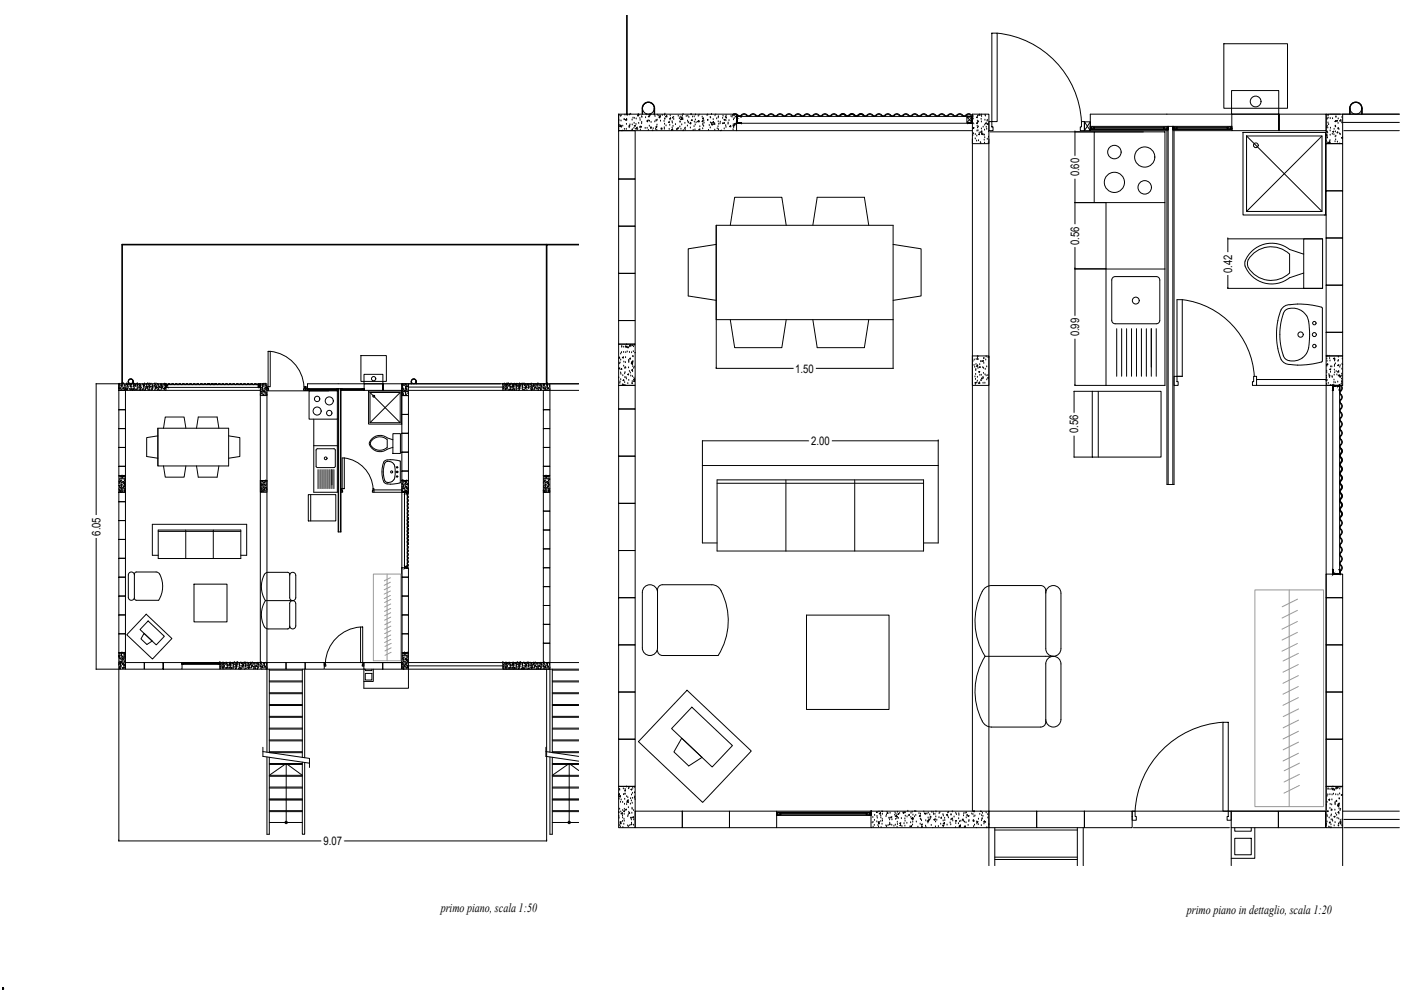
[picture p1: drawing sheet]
<svg xmlns="http://www.w3.org/2000/svg" width="594mm" height="420mm" viewBox="0 0 594 420" stroke-linecap="round" stroke-linejoin="round" font-family="sans-serif">
<defs><g id="words">
<g font-size="5.3">
<text x="186.9" y="386.6">primo piano, scala 1:50</text>
<text x="503.3" y="387.7">primo piano in dettaglio, scala 1:20</text>
</g>
<g font-size="5">
<text x="457.6" y="74.8" transform="rotate(-90 457.6 74.8)">0.60</text>
<text x="457.6" y="103.8" transform="rotate(-90 457.6 103.8)">0.56</text>
<text x="522.4" y="115.7" transform="rotate(-90 522.4 115.7)">0.42</text>
<text x="457.6" y="142.6" transform="rotate(-90 457.6 142.6)">0.99</text>
<text x="337.2" y="157.9">1.50</text>
<text x="457.2" y="183.8" transform="rotate(-90 457.2 183.8)">0.56</text>
<text x="344" y="188.7">2.00</text>
<text x="42.6" y="227.1" transform="rotate(-90 42.6 227.1)">6.05</text>
<text x="137.2" y="358.3">9.07</text>
</g>
</g></defs>
<!-- layer: A-FLOR-FTPT -->
<path d="M265.8 6.4v42M231.8 103.7h-180v59M245.4 103.7h-13.6v59M1.2 419.2h-.2M1.2 419.1h.1" fill="none" stroke="#000" stroke-width=".7"/>
<!-- layer: A-FURN -->
<g fill="none" stroke="#000" stroke-width=".42">
<path d="M519 18.5h26.9v27.4h-26.9zM522.2 38.4h20v10h-20zM272.3 48.4a5 5 0 0 1 .6-4.2 2.65 2.65 0 0 1 2.9-.8 2.65 2.65 0 0 1 1.8 2.5v2.5M277.4 45.9a2.5 2.5 0 0 0-2.5-2.5 2.5 2.5 0 0 0-2.5 2.5v2.5M277.4 45.9v2.5M312.3 55.4h100M412.3 58.9v285M419.3 58.9v285M419.8 55.9h65M462.3 55.4h33M462.3 48.4h60M464 55.9h30v30h-30z"/>
<path d="M497.3 55.4h25M527.1 56.1h35v35h-35zM528.6 57.7h32v32h-32zM528.6 57.7l32 32M560.6 57.7l-32 32M569.3 48.4h24.1M569.3 51.9h24.1M569.8 55.4h23.6M572.3 45.9a2.65 2.65 0 0 1 2.6-2.7 2.65 2.65 0 0 1 2.7 2.7M572.3 45.9v2.5M577.4 45.9a2.5 2.5 0 0 0-2.5-2.5 2.5 2.5 0 0 0-2.5 2.5v2.5M577.5 45.9v2.5"/>
<path d="M577.6 45.9v2.5M303.7 95.5h75v40h-75zM303.7 95.5v40M309.7 95.5l1.8-11.9h20l1.9 11.9M344.7 95.5l1.8-11.9h20l1.9 11.9M469 85.9v28M494 85.9v28M303.7 103.6l-11.9 1.9v20l11.9 1.8M378.7 103.6l11.9 1.9v20l-11.9 1.8M469 114.1h25v49.3h-25zM472 117.5l.9-.2h17.4l.9 .2 .6 1.2v17.1l-.3 .9-1.2 .6h-17.4l-.9-.3-.6-1.2v-17.1zM531.2 107.7a11.3 11.3 0 0 1 15.6 .1v8a11 11 0 0 1-17.8-3.5l.3-2.2z"/>
<path d="M552.8 107.8l-6-2a12 12 0 0 0-19 5.7 11.1 11.1 0 0 0 9.4 8.7 12.2 12.2 0 0 0 9.6-2.4l6-2M552.8 101.3h8v21h-8zM309.7 135.5l1.8 11.9h20l1.9-11.9M344.7 135.5l1.8 11.9h20l1.9-11.9M473.5 139.4v20.1M475.6 139.4v20.1M477.7 139.4v20.1M479.8 139.4v20.1M481.9 139.4v20.1M484 139.4v20.1M486.1 139.4v20.1M488.2 139.4v20.1"/>
<path d="M490.3 139.4v20.1M499.1 127.1h2.2v32.5h-2.2zM541.9 135.9l-.6 5 .6 6.9M554.1 133.9a27.3 27.3 0 0 1 .2 15.4 6.7 6.7 0 0 1-9.2 2.9 19.3 19.3 0 0 1-2.4-10.3 23.8 23.8 0 0 1 2-9.9 6.3 6.3 0 0 1 8.7 1.1l.6 .8M560.7 130.7v-.2a29.4 29.4 0 0 0-15.6-.9 8.3 8.3 0 0 0-3.2 6.3M560.7 130.7v22.3M153 150.8h10.8v10.9h-10.8zM154.4 158.7h8v4h-8zM541.9 147.8l.3 1.4a5.6 5.6 0 0 0 4.1 5.3h.7a30 30 0 0 0 13.7-1.3v-.2M54.4 162.7v-1a1.06 1.06 0 0 1 1-1.1 1.06 1.06 0 0 1 1.1 1.1v1M56.4 161.7a1 1 0 0 0-1-1 1 1 0 0 0-1 1v1M56.4 161.7v1"/>
<path d="M70.4 165.5h40M110.4 166.9v114M113.2 166.9v114M113.4 165.7h26M130.4 165.5h13.2M130.4 162.7h24M131.1 165.7h12v12h-12zM133.1 177.7v31h10v-31M144.4 165.5h10M156.3 165.8h14v14h-14zM156.9 166.4h12.8v12.8h-12.8zM156.9 166.4l12.8 12.8"/>
<path d="M169.7 166.4l-12.8 12.8M173.2 162.7h58.6M173.2 164.1h40M173.4 165.5h39.8M174.4 162.7v-1a1.06 1.06 0 0 1 1-1.1 1.06 1.06 0 0 1 1.1 1.1v1M176.4 161.7v1M176.4 161.7a1 1 0 0 0-1-1 1 1 0 0 0-1 1v1M233.2 165.5h12.2M233.2 162.7h12.2M463.2 165.9h29.1v27.9h-29.1zM465.7 165.9v27.9M562.3 163.4v180"/>
<path d="M66.9 181.6h30.1v16h-30.1zM66.9 184.8l-4.7 .7v8l4.7 .8M66.9 181.6v16M69.3 197.6l.8 4.7h8l.7-4.7M69.3 181.6l.8-4.8h8l.7 4.8M83.3 197.6l.8 4.7h8l.7-4.7M83.3 181.6l.8-4.8h8l.7 4.8M97 184.8l4.7 .7v8l-4.7 .8M133.1 189h10M134.2 190.4h7.8v7.7h-7.8zM134.9 199.1v8.1M135.7 199.1v8.1"/>
<path d="M136.6 199.1v8.1M137.4 199.1v8.1M138.2 199.1v8.1M139.1 199.1v8.1M139.9 199.1v8.1M140.7 199.1v8.1M141.6 199.1v8.1M145.1 194.2h.9v13h-.9zM157.9 186.5a4.5 4.5 0 0 1 6.3 0v3.2a4.3 4.3 0 0 1-7.2-1.7zM163.5 196a2.88 2.88 0 0 1 3 .3 2.88 2.88 0 0 1 1.1 2.9v1.3a3.1 3.1 0 0 1-3.8 3.9 8 8 0 0 1-1-6.7zM166.6 186.5l-2.4-.9a4.6 4.6 0 0 0-7.6 2.9 4.9 4.9 0 0 0 7.6 1.9M166.6 183.9h3.2v8.3h-3.2z"/>
<path d="M166.6 189.7l-2.4 .8M130.7 209.7h11.7v11.2h-11.7zM131.7 209.7v11.2M169.8 204.5a8.6 8.6 0 0 1-6.8 .1 10.2 10.2 0 0 1 .2-9.3 9.9 9.9 0 0 1 6.6 .3v8.9M170.4 208.7v72M304.1 203.5h87.5v30.1h-87.5zM304.1 204.9h87.5M333.3 203.5v30.1M362.4 203.5v30.1M67.1 224.7h35v12.1h-35zM67.1 225.3h35M67.1 235.4h-2.5v-13.1h40v13.1h-2.5"/>
<path d="M78.8 224.7v12.1M90.4 224.7v12.1M304.1 230.2h-6.3v-32.8h100v32.8h-6.2M66.2 242.5l.8 .2a10.2 10.2 0 0 1 .3 11.8h-9.5l-.6-.2-.2-.7M66.2 242.5h-8.4l-.6 .3-.2 .6v9.8a1.29 1.29 0 0 1-1.3 1.3 1.29 1.29 0 0 1-1.3-1.3v-9.4a1.29 1.29 0 0 1 1.3-1.3 1.29 1.29 0 0 1 1.3 1.3M82.3 247.7h14v16h-14zM112.5 254.6a10.1 10.1 0 0 0 .4 11.9l9.1 .1 .6-.2 .2-.6v-9.9a1.29 1.29 0 0 1 1.3-1.3 1.29 1.29 0 0 1 1.3 1.3v9.5a1.29 1.29 0 0 1-1.3 1.3 1.29 1.29 0 0 1-1.3-1.3M112.6 254.6h11.5M122.8 243.9a1.29 1.29 0 0 1 1.3-1.3 1.29 1.29 0 0 1 1.3 1.3v9.5a1.29 1.29 0 0 1-1.3 1.2 1.29 1.29 0 0 1-1.3-1.2v-9.9l-.2-.6-.6-.3-9.1 .2a10.2 10.2 0 0 0-.4 11.8M278.8 251.1a3.2 3.2 0 0 0-3.2-3.2 3.2 3.2 0 0 0-3.2 3.2v23.6a3.2 3.2 0 0 0 3.2 3.2 3.2 3.2 0 0 0 3.2-3.2v-24.6l.6-1.6 1.5-.6h20.9a5 5 0 0 1 4.7 4.1 27.7 27.7 0 0 1-2 25.9h-23.5l-1.6-.6-.6-1.5M443.4 251.5a3.2 3.2 0 0 1 3.3-3.2 3.2 3.2 0 0 1 3.2 3.2v23.5M61.1 268.5l3.4 3.3-2.2 1.4-2.5-2.3z"/>
<path d="M62 260.4l10.9 10.3-8.2 8.7-11-10.3zM62.8 263.3l6.9 6.5-3.4 3.6-6.9-6.5zM342 260.8h35v40h-35zM417.7 278.3h29M443.4 275a3.2 3.2 0 0 0 3.3 3.2 3.2 3.2 0 0 0 3.2-3.2M443.4 275v-24.6l-.6-1.5-1.5-.6h-20.9a5 5 0 0 0-4.7 4.1 27.7 27.7 0 0 0 2 25.9 27.3 27.3 0 0 0-.4 28.6l1.7 1.1 1.4 .3h20.9l1.5-.7 .6-1.5v-24.6a3.2 3.2 0 0 1 3.3-3.2 3.2 3.2 0 0 1 3.2 3.2v23.5M77.2 280.9h16M77.2 283.7h16M113.2 283.7v35.2M114.2 283.7v35.4h14M114.2 284.1h14M114.2 288.7h14"/>
<path d="M114.2 289.1h14M114.2 293.7h14M114.2 294.1h14M114.2 298.7h14M114.2 299.1h14M128.2 283.7v37.4M129.2 283.7v37.6M137.5 280.9h32.9M137.7 283.7h16.3M154.3 283.7v8.1h18.9v-8.1M154.9 285.5h2.8v2.8h-2.8zM154.9 283.7v.6h2.8v-.6"/>
<path d="M158.3 283.7v5.2h-4M173.2 280.9h57.2M173.4 283.7h56.8M173.4 282.3h39.8M233.2 280.9h12.2M234.2 283.7v35.4h11.2M234.2 284.1h11.2M234.2 288.7h11.2M234.2 289.1h11.2M234.2 293.7h11.2M234.2 294.1h11.2M234.2 298.7h11.2"/>
<path d="M234.2 299.1h11.2M245.4 283.7h-12.2v35.2M291.3 292.6l27.3 25.8-20.6 21.8-27.3-25.8zM293.4 299.8l17.2 16.3-8.6 9.1-17.2-16.3zM114.2 318.7h14M114.2 303.7h14M114.2 304.1h14M114.2 308.7h14M114.2 309.1h14M114.2 313.7h14M114.2 314.1h14M234.2 318.7h11.2"/>
<path d="M234.2 303.7h11.2M234.2 304.1h11.2M234.2 308.7h11.2M234.2 309.1h11.2M234.2 313.7h11.2M234.2 314.1h11.2M289.1 313l8.6 8.1-5.6 3.6-6.3-5.9zM443.4 305a3.2 3.2 0 0 0 3.3 3.3 3.2 3.2 0 0 0 3.2-3.3M114.2 328.7l7.2-5 6.8 5M121.4 323.7v25M241.4 323.7v25M245.4 326.7l-4-3-7.2 5"/>
<path d="M329.3 343.9h40M329.3 350.9h40M419.3 350.9v16.2M421.8 350.9v16.2M421.8 351.9h35M456.8 350.9v16.2M459.3 350.9v16.2M480.1 343.9h82.2M480.6 350.9h40.7M522.1 350.9v16.2M523.6 355.4h7v7h-7zM523.6 350.9v1.5h7v-1.5"/>
<path d="M532.1 350.9v13h-10M569.3 343.9h24.1M569.3 350.9v16.2M569.8 350.9h23.6M569.8 347.4h23.6M421.8 363.4h35M421.8 364.4h35M1.1 419.3h.1M1 419.2h.1M1 419.3h.4M1 419.3l.5 .1M1.1 419.2h.1"/>
<path d="M1.1 419.4h.1M1.1 419.2v.2M1.2 419.2h.1M1.2 419.4h.1M1.2 419.3h.1M1.2 419.3v.1M1.2 419.1h.1M1.2 419.1l.1 .1M1.3 419.2h.1M1.3 419.1h.1M1.3 419.3h.1M1.4 419.3h.1"/>
<path d="M1.4 419.1v.3M1.4 419.4h.1M1.4 419.1h.1M1.4 419.2h.1M1.4 419.1v.1M1.4 419.1h-.2M1.5 419.1h.1M1.5 419.4h.1M1.5 419.1v.3M1.5 419.1l-.3 .2"/>
<circle cx="274.9" cy="45.9" r="2.5"/>
<circle cx="532.4" cy="43" r="2.28"/>
<circle cx="574.9" cy="45.9" r="2.5"/>
<circle cx="472.5" cy="77.3" r="4.3"/>
<circle cx="472.5" cy="64.5" r="2.85"/>
<circle cx="485.4" cy="66.6" r="4.3"/>
<circle cx="485.4" cy="79.4" r="2.85"/>
<circle cx="532.5" cy="61.6" r="1"/>
<circle cx="481.6" cy="127.4" r="1.46"/>
<circle cx="557.3" cy="137" r=".73"/>
<circle cx="551.5" cy="141.9" r="1.12"/>
<circle cx="557.3" cy="141.9" r=".85"/>
<circle cx="557.3" cy="146.7" r=".73"/>
<circle cx="55.4" cy="161.7" r="1"/>
<circle cx="134.5" cy="174.3" r="1.71"/>
<circle cx="134.5" cy="169.1" r="1.14"/>
<circle cx="139.6" cy="170" r="1.71"/>
<circle cx="139.6" cy="175.1" r="1.14"/>
<circle cx="158.4" cy="160.6" r=".92"/>
<circle cx="158.5" cy="168" r=".4"/>
<circle cx="175.4" cy="161.7" r="1"/>
<circle cx="138.1" cy="194.3" r=".58"/>
<circle cx="168.4" cy="198.1" r=".29"/>
<circle cx="166.1" cy="200.1" r=".45"/>
<circle cx="168.4" cy="200.1" r=".34"/>
<circle cx="168.4" cy="202" r=".29"/>
<circle cx="121.4" cy="348.7" r=".5"/>
<circle cx="241.4" cy="348.7" r=".5"/>
</g>
<!-- layer: A-WALL-FULL -->
<g fill="#000">
<circle cx="564.2" cy="163.4" r=".17"/>
<circle cx="171.2" cy="208.7" r=".17"/>
<circle cx="1" cy="419.2" r=".17"/>
<circle cx="1" cy="419.3" r=".17"/>
<circle cx="1.1" cy="419.2" r=".17"/>
<circle cx="1.1" cy="419.4" r=".17"/>
<circle cx="1.1" cy="419.3" r=".17"/>
<circle cx="1.2" cy="419.3" r=".17"/>
<circle cx="1.2" cy="419.2" r=".17"/>
<circle cx="1.2" cy="419.1" r=".17"/>
<circle cx="1.3" cy="419.1" r=".17"/>
<circle cx="1.4" cy="419.1" r=".17"/>
<circle cx="1.4" cy="419.4" r=".17"/>
<circle cx="1.4" cy="419.2" r=".17"/>
<circle cx="1.5" cy="419.4" r=".17"/>
<circle cx="1.5" cy="419.2" r=".17"/>
<circle cx="1.5" cy="419.1" r=".17"/>
<circle cx="1.5" cy="419.3" r=".17"/>
</g>
<g fill="none" stroke="#000" stroke-width=".42">
<path d="M262.3 48.4h50v7h-50zM262.3 55.4h7v20.5h-7zM262.3 48.4v7M312.3 52.3h98.4M312.3 49.4h98.4M356.3 48.7a1.3 1.3 0 0 1-2-.4 2.01 2.01 0 0 0-2.3 .7h-.6a1.96 1.96 0 0 0-3.2 0h-.6a1.96 1.96 0 0 0-3.2 0h-.6a1.96 1.96 0 0 0-3.2 0h-.6a1.96 1.96 0 0 0-3.2 0h-.6a1.96 1.96 0 0 0-3.2 0h-.6a1.96 1.96 0 0 0-3.3 0h-.5a1.96 1.96 0 0 0-3.3 0h-.5a1.96 1.96 0 0 0-3.3 0h-.5a1.96 1.96 0 0 0-3.3 0h-.6a1.96 1.96 0 0 0-3.2 0h-.6a1.78 1.78 0 0 0-2.7-.3l.2 .2a1.47 1.47 0 0 1 2.3 .3 2.04 2.04 0 0 0 2.2-.7l.7 .1a1.61 1.61 0 0 0 2.8 0 2.04 2.04 0 0 1 2.2 .7l.8-.1a1.61 1.61 0 0 1 2.7 0 2.04 2.04 0 0 0 2.2-.7l.8 .1a1.61 1.61 0 0 0 2.7 0 2.04 2.04 0 0 1 2.2 .7l.8-.1a1.61 1.61 0 0 1 2.8 0 2.04 2.04 0 0 0 2.1-.7l.8 .1a1.61 1.61 0 0 0 2.8 0 2.04 2.04 0 0 1 2.1 .7l.8-.1a1.61 1.61 0 0 1 2.8 0 2.04 2.04 0 0 0 2.1-.7l.8 .1a1.61 1.61 0 0 0 2.8 0 2.04 2.04 0 0 1 2.2 .7l1.2-.4M356.3 48.7a1.78 1.78 0 0 1 2.8 .3h.5a1.96 1.96 0 0 1 3.3 0h.5a1.78 1.78 0 0 1 2.8-.3M356.3 48.7l.2 .2M356.5 48.9a1.47 1.47 0 0 1 2.3 .3 2.04 2.04 0 0 0 2.2-.7l.8 .1a1.61 1.61 0 0 0 2.7 0l.8-.1 .7 .4M366.2 48.7l-.2 .2M366.2 48.7a1.3 1.3 0 0 0 2-.4 2.01 2.01 0 0 1 2.3 .7h.6a1.96 1.96 0 0 1 3.2 0h.6a1.96 1.96 0 0 1 3.2 0h.6a1.96 1.96 0 0 1 3.2 0h.6a1.96 1.96 0 0 1 3.2 0h.6a1.96 1.96 0 0 1 3.2 0h.6a1.96 1.96 0 0 1 3.2 0h.6a1.96 1.96 0 0 1 3.3 0h.5a1.96 1.96 0 0 1 3.3 0h.5a1.96 1.96 0 0 1 3.3 0h.5a1.96 1.96 0 0 1 3.3 0h.6a1.78 1.78 0 0 1 2.7-.3l-.2 .2a1.47 1.47 0 0 0-2.3 .3 2.04 2.04 0 0 1-2.2-.7l-.8 .1a1.61 1.61 0 0 1-2.7 0 2.04 2.04 0 0 0-2.2 .7l-.8-.1a1.61 1.61 0 0 0-2.7 0 2.04 2.04 0 0 1-2.2-.7l-.8 .1a1.61 1.61 0 0 1-2.8 0 2.04 2.04 0 0 0-2.1 .7l-.8-.1a1.61 1.61 0 0 0-2.8 0 2.04 2.04 0 0 1-2.1-.7l-.8 .1a1.61 1.61 0 0 1-2.8 0 2.04 2.04 0 0 0-2.1 .7l-.8-.1a1.61 1.61 0 0 0-2.8 0 2.04 2.04 0 0 1-2.2-.7l-.8 .1a1.61 1.61 0 0 1-2.7 0 2.04 2.04 0 0 0-2.2 .7l-1.2-.4M410 49.7h2.2v2.2h-2.2z"/>
<path d="M410 49.7l2.2 2.2M412.2 49.7l-2.2 2.2M412.3 48.4h7v12.5h-7zM419.3 51.6h1.3v2.2h.5v1.6h-1.8zM458.6 51.6h1.2v3.8h-1.7v-1.6h.5zM459.8 51.7v3.7h2.5v-3.7h-2.5l2.5 3.7M462.3 51.7l-2.5 3.7M494.8 55.4v150h3v-150M522.3 48.4v7h20v-7h20v7h-20v-7zM562.3 48.4h7v12.5h-7zM563.8 48.4h4.5M262.3 75.9h7v20h-7z"/>
<path d="M562.3 60.9h7v20h-7zM262.3 95.9h7v20h-7zM561.6 91.1h.7M562.3 80.9h7v20h-7zM262.3 115.9h7v20h-7zM562.3 100.9h7v20h-7zM262.3 135.9h7v10h-7zM562.3 120.9h7v20h-7zM262.3 145.9h7v17.5h-7zM412.3 150.9h7v12.5h-7zM497.8 159.6h1.3v2.2h.5v1.6h-1.8zM531.6 159.6h1.2v3.8h-1.7v-1.6h.5z"/>
<path d="M562.3 150.9h7v12.5h-7zM562.3 140.9h7v10h-7zM50.4 162.7h20v2.8h-20zM50.4 165.5h2.8v8.2h-2.8zM50.4 173.7h2.8v8h-2.8zM50.4 162.7v2.8M70.4 164.2h39.3M70.4 163.1h39.3M71.3 162.9h12.2M74.3 162.8l.6-.2a.81 .81 0 0 0 1.3 0h.2a.81 .81 0 0 0 1.4 0h.1a.81 .81 0 0 0 1.4 0h.2a.81 .81 0 0 0 1.3 0h.2a.81 .81 0 0 0 1.3 0h.2a.81 .81 0 0 0 1.4 0h.1a.81 .81 0 0 0 1.4 0l1.1 .2M74.3 162.8l-.5 .1a.82 .82 0 0 0-1.4 .1l-.1-.1a.82 .82 0 0 0-1.4 .1l-.2-.1a.52 .52 0 0 0-.4-.3 .52 .52 0 0 0-.5 .3h1.5M83.5 162.9h4.6"/>
<path d="M86.5 162.8l.4-.2 1.1 .2M88 162.8l.6-.2a.81 .81 0 0 0 1.4 0h.1a.81 .81 0 0 0 1.4 0l.4 .2M88 162.8l.1 .1M88.1 162.9h3.8M91.9 162.8l.5 .1a.82 .82 0 0 1 1.4 .1l.1-.1a.82 .82 0 0 1 1.4 .1l.2-.1a.82 .82 0 0 1 1.3 .1l.2-.1a.82 .82 0 0 1 1.3 .1l.2-.1a.82 .82 0 0 1 1.4 .1l.1-.1a.82 .82 0 0 1 1.4 .1l.2-.1a.82 .82 0 0 1 1.3 .1l.2-.1a.82 .82 0 0 1 1.3 .1l.2-.1a.82 .82 0 0 1 1.4 .1l.1-.1a.82 .82 0 0 1 1.4 .1l.2-.1a.82 .82 0 0 1 1.3 .1l.8-.4 .4 .2-.6-.1-.6 .4-.8-.4-.7 .4-.8-.4-.7 .4-.8-.4-.8 .4-.7-.4-.8 .4-.7-.4-.8 .4-.8-.4-.7 .4-.8-.4-.8 .4-.7-.4-.8 .4-.7-.4-.8 .4-.8-.4-.7 .4-.8-.4-.6 .4-.5-.2M91.9 162.8v.1M109.5 163.2h.9v.9h-.9zM109.5 163.2l.9 .9M110.4 163.2l-.9 .9M110.4 162.7h2.8v5h-2.8zM113.2 164h.5l.2 1.5h-.7zM128.9 164h.5v1.5h-.7z"/>
<path d="M129.4 164v1.5h1v-1.5h-1l1 1.5M130.4 164l-1 1.5M143.4 165.5v60h1.2v-60M154.4 162.7h8v2.8h8v-2.8h-8v2.8h-8zM170.1 179.8h.3M170.4 162.7h2.8v5h-2.8zM170.4 167.7h2.8v8h-2.8zM170.4 175.7h2.8v8h-2.8zM171 162.7h1.8M213.2 162.7h20v2.8h-20zM230.4 173.7h2.8v8h-2.8zM230.4 165.5h2.8v8.2h-2.8z"/>
<path d="M262.3 163.4h7v10h-7zM262.3 173.4h7v20h-7zM532.8 160.9h29.5M532.8 163.4h29.5M562.3 163.4h7h-7M565.2 165.3v78.1M568.1 165.3v78.1M50.4 197.7h2.8v4h-2.8zM50.4 181.7h2.8v8h-2.8zM50.4 189.7h2.8v8h-2.8zM170.4 199.7h2.8v4h-2.8zM170.4 191.7h2.8v8h-2.8z"/>
<path d="M170.4 183.7h2.8v8h-2.8zM230.4 197.7h2.8v4h-2.8zM230.4 181.7h2.8v8h-2.8zM230.4 189.7h2.8v8h-2.8zM262.3 193.4h7v20h-7zM568.5 190.3a1.47 1.47 0 0 1-.3 2.3 2.04 2.04 0 0 0 .7 2.2l-.1 .8a1.61 1.61 0 0 0 0 2.7 2.04 2.04 0 0 1-.7 2.2l.1 .8a1.61 1.61 0 0 1 0 2.8 2.04 2.04 0 0 0 .7 2.1l-.1 .8a1.61 1.61 0 0 0 0 2.8 2.04 2.04 0 0 1-.7 2.1l.1 .8a1.61 1.61 0 0 1 0 2.8 2.04 2.04 0 0 0 .7 2.1l-.4 1.3M568.7 190.1a1.78 1.78 0 0 1-.3 2.8v.5a1.96 1.96 0 0 1 0 3.3v.5a1.96 1.96 0 0 1 0 3.3v.6a1.96 1.96 0 0 1 0 3.2v.6a1.96 1.96 0 0 1 0 3.2v.6a1.96 1.96 0 0 1 0 3.2l.3 1.1M568.7 190.1a1.3 1.3 0 0 1 .4-2 2.01 2.01 0 0 0-.7-2.3v-.6a1.96 1.96 0 0 0 0-3.2v-.6a1.96 1.96 0 0 0 0-3.2v-.6a1.96 1.96 0 0 0 0-3.2v-.6a1.96 1.96 0 0 0 0-3.2v-.6a1.96 1.96 0 0 0 0-3.2v-.6a1.78 1.78 0 0 0 .3-2.8l-.2 .2a1.47 1.47 0 0 1-.3 2.3 2.04 2.04 0 0 0 .7 2.2l-.1 .8a1.61 1.61 0 0 0 0 2.8 2.04 2.04 0 0 1-.7 2.1l.1 .8a1.61 1.61 0 0 1 0 2.8 2.04 2.04 0 0 0 .7 2.1l-.1 .8a1.61 1.61 0 0 0 0 2.8 2.04 2.04 0 0 1-.7 2.2l.1 .8a1.61 1.61 0 0 1 0 2.7l-.1 .8 .4 .7M568.7 190.1l-.2 .2M50.4 201.7h2.8v7h-2.8zM50.4 208.7h2.8v4h-2.8zM50.4 212.7h2.8v8h-2.8z"/>
<path d="M110.4 203.7h2.8v5h-2.8zM144.6 207.2h.5l.2 1.5h-.7zM158.1 207.2h.5v1.5h-.7zM158.6 207.7h11.8M158.6 208.7h11.8M170.4 208.7h2.8h-2.8M170.4 203.7h2.8v5h-2.8zM171.5 209.5v31.2M172.7 209.5v31.2M172.9 219.5v2.2M172.9 208.8l.2 .4-.2 .3zM172.9 211.8v4.6"/>
<path d="M172.9 216.4v.8M172.9 209.5v2.3M172.9 217.2v2.3M172.9 219.4l.2 .4-.2 1.1M172.9 216.3l.2 .5-.2 .4M172.9 211.8l.2 .6a.83 .83 0 0 0 0 1.3v.2a.83 .83 0 0 0 0 1.4l-.2 1M172.9 209.6l-.1 .5a.84 .84 0 0 1 0 1.4l.1 .3M172.9 217.2l-.1 .5a.84 .84 0 0 1 0 1.4l.1 .3M172.9 219.4v.1M230.4 201.7h2.8v7h-2.8zM230.4 208.7h2.8v8h-2.8zM230.4 216.7h2.8v8h-2.8z"/>
<path d="M262.3 213.4h7v20h-7zM495.3 205.4v-151.8h2v151.8M568.5 218.9a1.47 1.47 0 0 0 .3 2.3 2.04 2.04 0 0 1-.7 2.2l.1 .8a1.61 1.61 0 0 1 0 2.7 2.04 2.04 0 0 0 .7 2.2l-.1 .8a1.61 1.61 0 0 0 0 2.7 2.04 2.04 0 0 1-.7 2.2l.1 .8a1.61 1.61 0 0 1 0 2.7 2.04 2.04 0 0 0 .7 2.2l-.1 .8a1.47 1.47 0 0 0-.3 2.3M568.5 218.9l.2 .2M568.7 216.8a1.49 1.49 0 0 1 0 2.3M568.7 213a1.78 1.78 0 0 1-.3 2.7l.3 1.1M568.7 219.1a1.3 1.3 0 0 0 .4 2 2.01 2.01 0 0 1-.7 2.2v.6a1.96 1.96 0 0 1 0 3.3v.5a1.96 1.96 0 0 1 0 3.3v.5a1.96 1.96 0 0 1 0 3.3v.5a1.96 1.96 0 0 1 0 3.3v.6a1.96 1.96 0 0 1 0 3.2l.3 1M50.4 236.7h2.8v8h-2.8zM50.4 228.7h2.8v8h-2.8zM50.4 220.7h2.8v8h-2.8zM143.6 225.5v-60.7h.8v60.7M172.9 236.2v.8"/>
<path d="M172.9 231.7v4.5M172.9 224v.8M172.9 222.5v.8M172.9 225.6v.7M172.9 227.1v1.5M172.9 228.6v.8M172.9 224v1.5M172.9 221.8v.7M172.9 237l-.1 .5a.84 .84 0 0 1 0 1.4v.2a.84 .84 0 0 1 0 1.3l.1 .4zM172.9 230.9v.8M172.9 229.4v1.5M172.9 224.8v.8"/>
<path d="M172.9 223.3v.7M172.9 226.3v.8M172.9 230.9v.1M172.9 220.9l.2 .5-.2 1M172.9 236.1l.2 .5-.2 .5M172.9 231.6l.2 .6a.83 .83 0 0 0 0 1.4v.1a.83 .83 0 0 0 0 1.4l-.2 1.1M172.9 228.5l.2 .5-.2 .5M172.9 227l.2 .5-.2 1M172.9 224l.2 .4-.2 .5M172.9 222.4l.2 .5-.2 .5M172.9 222.4l.2 .5-.2 .4M172.9 220.9l.2 .5-.2 .4"/>
<path d="M172.9 231v.6M172.9 229.4l.2 1.1-.2 .5M172.9 226.4v.6M172.9 224.9l.2 1-.2 .5M172.9 221.8v.6M230.4 224.7h2.8v8h-2.8zM230.4 232.7h2.8v8h-2.8zM262.3 233.4h7v20h-7zM50.4 252.7h2.8v8h-2.8zM50.4 244.7h2.8v8h-2.8zM170.4 240.7h2.8v4h-2.8zM170.4 252.7h2.8v8h-2.8z"/>
<path d="M170.4 244.7h2.8v8h-2.8zM230.4 256.7h2.8v8h-2.8zM230.4 240.7h2.8v8h-2.8zM230.4 248.7h2.8v8h-2.8zM262.3 253.4h7v20h-7zM562.3 243.4h7v10h-7zM562.3 253.4h7v20h-7zM50.4 276.7h2.8v7h-2.8zM50.4 268.7h2.8v8h-2.8zM50.4 260.7h2.8v8h-2.8zM170.4 276.7h2.8v7h-2.8zM170.4 260.7h2.8v8h-2.8z"/>
<path d="M170.4 268.7h2.8v8h-2.8zM230.4 272.7h2.8v8.2h-2.8zM230.4 264.7h2.8v8h-2.8zM262.3 273.4h7v20h-7zM562.3 273.4h7v20h-7zM53.2 280.9h8v2.8h-8zM61.2 280.9h8v2.8h8v-2.8h-8v2.8h-8zM93.2 280.9h20v2.8h-20zM113.2 280.9h8.1v2.8h-8.1zM121.3 280.9h8.1v2.8h-8.1zM129.4 280.9h8.1v2.8h-8.1zM137.5 280.9h.5l.2 1.6h-.7z"/>
<path d="M153.8 280.9h.5v1.6h-.7zM154.3 280.9h8v2.8h-8zM162.3 280.9h8v2.8h-8zM213.2 280.9h20v2.8h-20zM230.4 283.7h2.8M262.3 293.4h7v20h-7zM562.3 293.4h7v20h-7zM111.5 318.6l19.7 2.9v3.9M111.5 316.8v3.9l19.7 2.9M231.5 316.8v3.9l13.9 2M231.5 318.6l13.9 2.1M262.3 313.4h7v20h-7z"/>
<path d="M562.3 313.4h7v20h-7zM262.3 333.4h7v17.5h-7zM562.3 333.4h7v17.5h-7zM269.3 343.9h20v7h-20zM289.3 343.9v7h20v-7h20v7h-20v-7zM369.3 343.9h50v7h-50zM419.3 343.9h20.3v7h-20.3zM439.6 343.9h20.2v7h-20.2zM459.8 343.9h20.3v7h-20.3zM480.1 343.9h1.2v2.3h.5v1.6h-1.7zM520.8 343.9h1.3v3.9h-1.8v-1.6h.5zM522.1 343.9h20v7h-20z"/>
<path d="M542.1 343.9h20v7h-20zM1 419.1l.2 .3zM1 419.3h.1M1.1 419.3h.1M1.1 419.2h.1M1.1 419.4h.1M1.2 419.3h.1M1.2 419.1h.4v.3h-.4zM1.2 419.1h.1M1.2 419.2h.1M1.2 419.4h.1M1.3 419.4h.1"/>
<path d="M1.4 419.1h.1M1.4 419.2h.1M1.4 419.4h.1M1.5 419.1h.1M1.5 419.2h.1M1.5 419.4h.1M1.5 419.3h.1M1.5 419.2v.1"/>
</g>
<!-- layer: A-FLOR-PATT -->
<g fill="#000" stroke="#000" stroke-width=".42">
<path d="M462.3 53.6l.2 1.2zM462.3 53.6l.2 1.2z"/>
<path d="M462.3 54.8l.9 .1zM462.3 54.8l.9 .1z"/>
<path d="M495.2 53.6l.1 1.2zM495.2 53.6l.1 1.2z"/>
<path d="M494.5 54.8l.8 .1zM494.5 54.8l.8 .1z"/>
<path d="M497.3 53.6l.2 1.2zM497.3 53.6l.2 1.2z"/>
<path d="M497.3 54.8l.9 .1zM497.3 54.8l.9 .1z"/>
<path d="M522.2 53.6l.1 1.2zM522.2 53.6l.1 1.2z"/>
<path d="M521.5 54.8l.8 .1zM521.5 54.8l.8 .1z"/>
<path d="M130.4 164.8v.5zM130.4 164.8v.5z"/>
<path d="M130.4 165.3h.3zM130.4 165.3h.3z"/>
<path d="M143.5 164.8l.1 .5zM143.5 164.8l.1 .5z"/>
<path d="M143.3 165.3h.3zM143.3 165.3h.3z"/>
<path d="M144.4 164.8v.5zM144.4 164.8v.5z"/>
<path d="M144.4 165.3h.3zM144.4 165.3h.3z"/>
<path d="M154.3 164.8l.1 .5zM154.3 164.8l.1 .5z"/>
<path d="M154.1 165.3h.3zM154.1 165.3h.3z"/>
<path d="M77.2 281.2v.4zM77.2 281.2v.4z"/>
<path d="M77.2 281.1l.3 .1zM77.2 281.1l.3 .1z"/>
<path d="M77.2 281.6h.3zM77.2 281.6h.3z"/>
<path d="M92.9 281.1l.3 .1zM92.9 281.1l.3 .1z"/>
<path d="M93.2 281.2v.4zM93.2 281.2v.4z"/>
<path d="M92.9 281.6h.3zM92.9 281.6h.3z"/>
<path d="M329.3 344.5l.2 1.1zM329.3 344.5l.2 1.1z"/>
<path d="M329.3 344.4l.9 .1zM329.3 344.4l.9 .1z"/>
<path d="M329.3 345.6l.9 .1zM329.3 345.6l.9 .1z"/>
<path d="M368.5 344.4l.8 .1zM368.5 344.4l.8 .1z"/>
<path d="M369.2 344.5l.1 1.1zM369.2 344.5l.1 1.1z"/>
<path d="M368.5 345.6l.8 .1zM368.5 345.6l.8 .1z"/>
</g>
<!-- layer: A-GLAZ-FULL -->
<g fill="none" stroke="#000" stroke-width=".42">
<path d="M462.3 48.4v7M462.3 53.6h33M462.3 54.9h33M462.5 53.6v1.2l.7 .1-.7-.1zM463.6 54.1h30.2v.3h-30.2zM464.1 54.1l-1.2-.2v.7l1.2-.2M493.3 54.1l1.5-.2v.7l-1.5-.2M495.2 53.6v1.2l-.7 .1M497.3 53.6h25M497.3 54.9h25M497.5 53.6v1.2v-1.2M497.5 54.8l.7 .1z"/>
<path d="M498.6 54.1h22.3v.3h-22.3zM499.1 54.1l-1.2-.2v.7l1.2-.2M520.3 54.1l1.5-.2v.7l-1.5-.2M522.2 53.6v1.2l-.7 .1M130.4 162.7v2.8M130.4 164.8h13.2M130.4 165.3h13.2M130.4 165.3v-.5v.5h.3M130.6 164.9h.5v.3h-.5zM142.8 164.9v.1M143 165h-12.1l12.5-.1v.3l-.6-.1M143.3 165.3h.1"/>
<path d="M143.5 164.8v.5M144.4 164.8h10l-.1 .5h-9.9M144.4 164.8v.5v-.5M144.4 165.3h.3M144.6 164.9h.5v.3h-.5zM144.7 165.3h.1M153.6 164.9v.1M153.8 165h-8.9l9.3-.1v.3l-.6-.1M154.1 165.3h.1M77.2 281.1h16zM77.2 281.2v.4h.3M77.3 281.2h.6v.3h-.6z"/>
<path d="M77.7 281.3l14.9 .1zM92.4 281.3l.5-.1v.3l-.5-.1M93.2 281.1v.5h-16M329.5 344.5v1.1l.7 .1M330.2 344.4h39.1h-40l.9 .1M330.6 344.9h37.2v.3h-37.2zM331.1 344.9l-1.4-.2v.7l1.4-.2M367.3 344.9l1.4-.2v.7l-1.4-.2M369.3 344.4v1.3h-40M1.1 419.3h.1M1.1 419.2h.1M1.3 419.4h.1"/>
<path d="M1.4 419.1h.1"/>
</g>
<!-- layer: A-FLOR-PATT -->
<g fill="none" stroke="#000" stroke-width=".42">
<path d="M262.3 53.2h.1M262.4 52.7l-.1 .4M262.4 51.1h.1M262.4 52.7l-.1 .1M262.5 49h.1M263.2 49.3h.1M263.2 53l.1 .6h-.6zM263.3 51.3h.1M263.4 49h.1M263.4 54h.1M263.4 53.6h.1M263.6 55.4h.4"/>
<path d="M264.1 53.5h.1M264.7 50.8h.1M264.8 54.8h.1M265 48.8h.1M265.6 54.8h.1M265.6 50.6l-.1 .4-.3-.2M265.6 50.6l-.4 .2M265.6 52.7h.1M265.7 50.6h.1M265.7 51h.1M265.8 48.5h.1M266.1 48.4l.1 .3h-.4z"/>
<path d="M266.8 54.1h.1M266.9 48.7h.1M267 53.1l.1 .4h-.4l.3-.4M267.1 53h.1M267.4 48.5h.1M268 55.2h.1M268 50.9h.1M268.1 53h.1M268.1 55h.1M268.4 50.1h.1M268.8 54.4h.1M268.9 52.3h.1"/>
<path d="M269 50.2h.1M269.4 53.2l-.1 .3-.3-.2 .4-.1M269.7 52.7h.1M269.8 50.4h.1M270 54.1l.1 .6-.6-.1zM270.2 54.3h.1M270.4 54.9h.1M270.5 48.7l.5-.1-.2 .3zM270.6 48.5h.1M270.7 48.7v.4h-.3zM270.8 52.3h.1M271.3 50.2h.1"/>
<path d="M271.4 51h.1M271.5 53.5l.1 .4h-.4l.4-.4M271.5 55.1h.1M272 54h.1M272.1 52.4h.1M272.1 51.9h.1M272.1 49.5h.1M272.2 49.8h.1M273.6 54.4h.1M273.7 49.9h.1M274 48.7h.1M274.3 51.3l.3 .2 .2-.4-.5 .2"/>
<path d="M274.4 54.4h.1M274.5 51.7h.1M274.8 51.2h.1M274.9 55.3h.1M275.2 49.1l.1 .4h-.4zM275.3 53.5h.1M275.4 51.4h.1M275.5 48.4h.5M275.5 49.3h.1M275.8 48.8h.1M276 54.2h.1M276.1 53.9l.1 .4h-.4l.3-.4"/>
<path d="M276.1 51.9h.1M276.5 55.4l.3-.2v.2M277 54.6h.1M277.4 48.8h.1M277.7 51.7h.1M277.8 49.4h.1M278 54.8h.1M278.1 53.9l.4-.2-.1 .4zM278.2 51.3h.1M278.2 51h.1M278.4 53.9h.1M278.5 55.2h.1"/>
<path d="M278.6 53.1h.1M278.7 50.9h.1M278.7 48.8h.1M279.3 49.2h.1M279.6 49.2l.3 .2 .2-.3-.5 .1M279.8 49.5l.1 .4h-.4zM280.1 51.4h.1M280.4 54.7h.1M280.6 54.3l.1 .4h-.4M280.7 54.3l-.3 .4M280.8 49h.1M281.6 51.5h.1"/>
<path d="M281.7 54.2h.1M281.7 54.8h.1M281.7 48.9h.1M281.8 52.7h.1M281.9 50.5h.1M281.9 50.4h.1M281.9 48.4h.1M282.4 53.3h.1M282.7 49l.1 .6-.6-.1zM283.4 51.8l.5-.2-.2 .4zM283.8 54.9h.1M284 53.1h.1"/>
<path d="M284.1 50.8h.1M284.2 49.1h.1M284.4 50.3l-.1-.4-.3 .4h.4M284.7 55.3h.1M284.9 55.1h.4l-.1-.4-.3 .4M285 51.6h.1M285 54.3h.1M285.1 52.2h.1M285.2 50.1h.1M285.4 53.6h.1M285.6 49.8h.1M285.7 50.6h.1"/>
<path d="M286.4 52.8h.1M286.9 55h.1M287.1 55h.1M287.6 49.2h.1M287.7 54.2l-.2 .4-.3-.2 .5-.2M288.1 50.3h.1M288.3 53.8h.1M288.3 51.7h.1M288.4 49.6h.1M288.8 54.8h.1M288.8 49.8l.4-.2-.1 .4zM288.9 50.3l.1 .4h-.4z"/>
<path d="M289.1 52.9h.1M289.3 49.1h.1M289.5 50l.1 .6-.6-.1zM289.5 55.4l.3-.3v.3M289.6 48.5h.1M290.3 54.6h.1M290.4 52.3h.1M290.5 55.1h.1M290.6 54.3h.1M291 49.4h.1M291.5 53.4h.1M291.6 51.3h.1"/>
<path d="M291.6 49.2h.1M291.8 51.9h.1M292 52.1h.1M292.1 49.8h.1M292.6 52.3l.3 .2 .1-.4-.4 .2M292.8 54.3h.1M292.8 52.3h.1M293 48.7h.1M293 48.5h.1M293.5 51.1l-.1-.4-.3 .4h.4M293.7 49.6h.1M293.9 55.3h.1"/>
<path d="M294.3 53.7h.1M294.4 49.5h.1M294.4 51.8h.1M294.7 55.1h.1M294.8 53h.1M294.9 50.8h.1M294.9 48.7h.1M295.2 52h.1M296.1 49.3h.1M296.3 51.1v.6l-.5-.1zM296.3 54.9l.4 .2 .1-.4-.4 .2M296.4 48.8h.1"/>
<path d="M296.5 51.7h.1M296.8 53.7h.1M297.8 49.7h.1M298 54.6h.1M298 53h.1M298 51.5v-.4l-.3 .4h.4M298 52.5h.1M298.1 50.4h.1M298.3 50.1l-.1 .4-.3-.2 .4-.2M298.4 53.5h.1M298.4 51.2h.1M298.6 52.2h.1"/>
<path d="M299.8 49h.1M300 51h.1M300.1 48.7h.1M300.2 51h.1M300.4 55.3h.1M300.8 53.2h.1M301.2 49.8h.1M301.2 54.2h.1M301.3 52.1h.1M301.3 50h.1M301.7 52.8l.4-.1-.1 .3zM301.7 48.5h.1"/>
<path d="M301.7 52.4h.1M301.9 52.3h.1M302.4 50.7h.1M302.5 52.6l.6 .1v-.6l-.5 .5M302.6 51.9v-.4l-.4 .4h.4M303.1 55.2h.1M303.2 49.1h.1M303.5 48.4h.1M303.9 50.4h.1M304.1 54.6h.1M304.5 53.7h.1M304.5 49.9h.1"/>
<path d="M304.6 51.6h.1M304.6 49.5h.1M304.7 55h.1M304.8 52.7h.1M305.3 52.5h.1M305.4 51.8h.1M305.5 55.4h.1M305.5 55.4h.3M306.4 52.5h.1M306.4 50.2h.1M306.6 49.2h.1M307 50.8l.5-.2-.2 .4z"/>
<path d="M307.1 54.7h.1M307.1 52.3v-.4l-.3 .4h.4M307.6 49.7h.1M307.7 53.3h.1M307.8 51.2h.1M307.8 54h.1M307.9 49.1h.1M307.9 50.1h.1M308 50h.1M308.7 52.6h.1M308.8 52.2h.1M309.1 51.1h.1"/>
<path d="M309.8 53.2l.1 .6-.6-.1 .5-.5M310 49.4h.1M310.4 49.7h.1M310.8 53.3l.5-.1-.2 .3zM310.9 55h.1M310.9 52.9h.1M311 50.8h.1M311.1 48.7h.1M311.1 54.1h.1M311.3 49.1h.1M311.3 50.2h.1M311.5 53.4h.1"/>
<path d="M311.6 52.3l.1 .4M311.7 52.3l-.3 .4h.3M312.1 52.8h.1M412.5 54.3l.4-.2-.1 .4zM412.5 57.5h.1M412.5 49.4h.1M412.7 50.4h.1M412.8 54.5h.1M412.8 56.7h.1M412.9 54.4h.1M413.6 58.9h.1M413.6 57h.1"/>
<path d="M414.1 59.8h.1M414.2 57.7h.1M414.3 55.6h.1M414.3 49.9l.2-.4-.5 .2 .3 .2M414.4 53.5h.1M414.4 51.9l.1 .4h-.4zM414.4 51.4h.1M414.5 54.2h.1M414.5 49.2h.1M414.6 51.9h.1M414.7 55.4h.1M414.8 53.8h.1"/>
<path d="M414.9 59.7h.1M414.9 51.7h.1M415.2 56.4h.1M415.3 56.7l.1 .4h-.4zM415.4 48.4l-.4 .4 .5 .1v-.5M415.8 56l.6 .1-.1-.6-.5 .5M416 50.6h.1M416.2 51.7h.1M416.2 54.7h.1M416.2 56.8h.1M416.2 48.8h.1M416.2 49.4h.1"/>
<path d="M416.3 56.9l.3 .2 .1-.4-.4 .2M416.9 53.9h.1M416.9 57.2h.1M417.3 59.4h.1M417.4 57.3h.1M417.5 55.2h.1M417.6 58.4h.1M417.6 53.1h.1M417.6 51h.1M417.7 48.8h.1M417.8 49.2h.1M418.2 54h.1"/>
<path d="M418.3 52.1l-.2 .4-.3-.2 .5-.2M418.4 54.8h.1M418.6 51.4h.1M418.6 59h.1M418.7 51h.1M419 52.7v-.4l-.3 .4h.3M419.1 58.2h.1M419.2 55.9h.1M562.3 57.2l.3-.3 .1 .6h-.4M562.4 59.8h.1M562.5 54.1h.1M562.6 50.7h.1"/>
<path d="M562.7 55.9v-.4l-.3 .4h.4M562.8 58.4h.1M562.8 50.3h.1M562.8 53.5h.1M562.9 58.5h.1M562.9 48.6l.4-.1-.1 .3zM563 56.4h.1M563 54.3h.1M563.1 52.1h.1M563.2 50h.1M563.4 52.8h.1M564 59.6h.1"/>
<path d="M564 55.5h.1M564 57.3h.1M564.1 50.3h.1M564.2 54.4h.1M565 56.9h.1M565.1 50.3h.1M565.1 55.8l.5-.2-.2 .4zM565.6 57.1h.1M565.7 54.8h.1M566.2 58h.1M566.2 53.7h.1M566.2 53.5h.1"/>
<path d="M566.3 55.9h.1M566.3 51.1l.1 .4h-.3l.3-.3M566.3 53.8h.1M566.4 59.3h.1M566.4 51.7h.1M566.5 57.7h.1M566.5 49.7h.1M566.5 49.6h.1M566.7 51.2l.3 .2 .1-.4-.4 .2M567.2 55.9l.1 .4M567.3 55.9l-.4 .4h.4M567.3 54.6h.1"/>
<path d="M567.4 52.3h.1M567.5 50.4h.1M567.6 54.5h.1M567.7 54.9h.1M568 56.8h.1M568.1 51.2l.5 .1v-.6l-.5 .6M568.3 57h.1M569 52.1h.1M569.1 49.8h.1M569.3 58.1l-.4 .4 .4 .1M569.3 58.2l-.4 .2M569.3 58.3l-.1 .3-.3-.3"/>
<path d="M415.7 60.4h.1M415.9 60.9h.1M417.5 60.7h.1M419.1 60.6h.1M562.8 60.6h.1M563.6 60.4l.4-.2-.1 .4zM563.6 60.7v-.4l-.3 .4h.3M563.7 60.1h.1M566.1 60.1h.1M567.1 60.3h.1M568.1 60.7v.2M568.1 60.7l-.1 .2"/>
<path d="M262.3 159.8l.1 .3M262.4 156.2l.4-.2-.1 .4zM262.6 154.2h.1M262.7 151.4l.1 .4h-.4zM262.9 153.9h.1M263.2 158.1h.1M263.2 152.7h.1M263.2 150.1h.1M263.3 158.7h.1M263.6 149.5h.1M263.6 156.2l.1 .4h-.4l.3-.4M263.6 147.2h.1"/>
<path d="M263.7 146.9h.1M263.9 151.6l.4-.2-.1 .4zM264.1 159.3h.1M264.3 151.7h.1M264.4 149.4h.1M264.5 155.3h.1M264.5 147.2h.1M264.5 153.5h.1M264.9 158.5h.1M265 156.2h.1M265 158h.1M265.1 155.9h.1"/>
<path d="M265.2 153.7h.1M265.2 147h.1M265.3 151.6h.1M265.3 156h.1M265.4 149.5h.1M265.4 147.4h.1M265.4 147l.5-.2-.1 .4zM265.7 146.2h.1M266 149.2h.1M266.1 158.7l.4 .2 .1-.3-.5 .1M266.4 147.4v-.4l-.3 .4h.4M266.5 156h.1"/>
<path d="M266.6 152.8h.1M266.6 153.7h.1M266.6 153.2h.1M266.9 157.5h.1M266.9 149.4h.1M267 147h.1M267.3 158.2h.1M267.3 151.8l.1 .4h-.4zM267.4 146.1l.1 .6-.6-.1zM267.5 159.4h.1M267.6 146.7h.1M267.7 154.1l.4-.1-.1 .3z"/>
<path d="M267.8 149.6h.1M267.9 153.7h.1M268.1 156.6l.1 .4h-.3l.3-.4M268.2 159.7h.1M268.2 154.6h.1M268.2 146.6h.1M268.2 153.5h.1M268.2 153.3l.1 .6-.6-.1zM268.2 157.6h.1M268.3 151.2h.1M268.3 155.5h.1M268.4 153.3h.1"/>
<path d="M268.5 151.2h.1M268.6 149.1h.1M268.6 147h.1M268.7 156.2h.1M269 155.6h.1M269.1 146.3h.1M269.3 149.5v.1M412.6 153.2h.1M413 154.9h.1M413.1 152.6h.1M413.3 155.7h.1M413.4 159.8h.1"/>
<path d="M413.7 158.8h.1M413.8 157.1h.1M413.8 156.6h.1M413.9 154.5h.1M413.9 152.4h.1M414.5 160h.1M414.5 151.9h.1M414.5 150.9h.2M414.6 154.7v.6l-.6-.1zM414.6 152.5h.1M414.7 152.4h.1M414.7 156.2h.1"/>
<path d="M415 157.7l.4-.2-.1 .4zM415.3 155.8h.3v-.4l-.3 .4M415.4 154.6h.1M415.5 159.1h.1M415.9 153.3h.1M416 153.3h.1M416.1 159.1h.1M416.7 155.9h.1M416.8 160h.1M417 152.9l-.1 .4-.4-.2 .5-.2M417 158.3h.1M417.1 156.2h.1"/>
<path d="M417.1 152.1h.1M417.2 154.1h.1M417.2 151.9h.1M417.7 158.9h.1M417.8 156.6h.1M418 152.6h.1M418.2 159.3h.1M418.2 151.3h.1M418.4 155.5h.1M418.9 159.3h.1M419.2 151l.1 .4M419.2 151l-.3 .4h.4"/>
<path d="M562.5 159.5h.1M562.5 154.9h.1M562.6 157.4h.1M562.6 158h.1M562.6 152.2h.1M562.6 155.3h.1M562.7 153.1h.1M562.8 151h.1M562.9 154.2l.2 .4h-.4l.3-.4M563.5 158.8h.1M563.6 151.1h.1M563.8 152h.1"/>
<path d="M563.9 159.4v-.4l-.3 .4h.3M564 153h.1M564.2 157.8h.1M564.3 155.5h.1M564.3 156.4l-.1 .4-.3-.2 .4-.2M564.7 155.5h.1M564.9 159.6h.1M565.4 152l.4-.2-.1 .4zM565.7 159h.1M565.8 156.9h.1M565.8 155.3h.1M565.9 154.8h.1"/>
<path d="M565.9 153h.1M566 152.7h.1M566 158h.1M566 152.3h.1M566.2 154.2h.1M566.6 157.5h.1M566.9 158.9h.1M567.3 153.2h.1M567.5 159.4h.1M567.5 154.6l.1 .4h-.4l.3-.4M567.5 152.8h.1M567.5 151.4h.1"/>
<path d="M567.6 157.2l.1 .6-.6-.1zM567.6 159.1l.5-.1-.1 .3zM568.1 155.7h.1M568.2 159.8h.1M568.3 155h.1M568.5 159.8l-.1-.4-.3 .4h.4M568.9 159.5h.1M568.9 158.6h.1M569 156.5h.1M569.1 154.4h.1M569.2 152.3h.1M569.3 154.5v.1"/>
<path d="M50.4 164.5v.1M50.4 164.6h.1M50.4 163.8h.1M50.5 162.9h.1M50.7 163.1h.1M50.8 164.6l-.2 .2zM50.8 163.9h.1M50.8 162.9h.1M50.8 164.9h.1M50.8 164.8h.1M50.9 165.5h.1M51.1 164.7h.1"/>
<path d="M51.1 165.4l-.2 .1M51.1 165.4v.1M51.3 163.6h.1M51.4 165.3h.1M51.5 162.9h.1M51.7 163.6h.1M51.7 165.3h.1M51.7 164.4h.1M51.8 163.7h.1M51.8 162.7h.1M51.9 162.7h.1M52.2 165h.1"/>
<path d="M52.2 162.8h.1M52.3 164.6h.1M52.3 164.5h.1M52.4 162.7h.1M52.7 165.4h.1M52.7 163.7h.1M52.7 164.5h.1M52.7 165.3h.1M52.8 163.4h.1M53 165.1h.1M53 164.3h.1M53.1 163.4h.1"/>
<path d="M53.1 164.7h.1M53.3 165.2l.2-.2-.2 .2M53.3 164.4h.1M53.4 163.5h.1M53.5 165.1h.1M53.6 165.3h.1M53.8 162.8h.1M53.7 162.8h.1M53.8 164.3h.1M54 163.4h.1M54 163.8h.1M54.1 165.4h.1"/>
<path d="M54.1 164.8h.1M54.3 164.9h.1M54.3 164.3h.1M54.3 164.1h.1M54.3 163.1h.1M54.3 163.3h.1M54.9 165.1h.1M55 163.3h.1M55.1 162.8h.1M55.4 163.8h.1M55.2 165.1h.1M55.3 164h.1"/>
<path d="M55.4 165.5h.1M55.6 163h.1M55.6 164.8h.1M55.6 163.9h.1M55.6 162.7l.3 .1M55.7 163.1h.1M55.7 162.7h-.1M55.8 162.9h.1M55.9 165h.1M55.9 162.7v.1M55.9 164.1h.1M55.9 165.1h.1"/>
<path d="M56.1 165.5h.1M56.3 165.2h.1M56.4 162.9h.1M56.5 164h.1M56.6 163.1h.1M56.7 165.3h.1M56.7 163.9h.1M56.8 163.8h.1M56.8 164.9h.1M56.9 165.4h.1M56.9 164.8l-.1 .2M56.9 164.6h.1"/>
<path d="M56.9 163.7h.1M57 162.9h.1M57.2 163h.1M57.5 163h.1M57.4 163.2h.1M57.5 163.9h.1M57.6 165.2h.1M57.7 165.1l-.1 .1M57.8 162.9h.1M58.1 163.9h.1M58.1 165h.1M58.2 165.3h.1"/>
<path d="M58.2 162.9h.1M58.2 164.4h.1M58.2 163.6h.1M58.2 163.5h.1M58.2 162.7h.1M58.4 164.7h.1M58.6 162.9l-.2 .2zM59 164h.1M59 165.3h.1M59.1 164.6h.1M59.1 163.7h.1M59.1 163h.1"/>
<path d="M59.2 163.3h.1M59.4 165.5h.1M59.5 164h.1M59.5 165.1h.1M59.5 164.2h.1M59.5 163.4h.1M59.5 165.2h.1M59.6 164.8h.1M59.7 163.3h.1M59.7 163.6h.1M60 164.5h.1M60.2 165.3h.1"/>
<path d="M60.3 165.3h.1M60.5 165h.1M60.5 163h.1M60.7 163.5h.1M60.8 164.9h.1M60.8 164h.1M60.8 163.2h.1M61 165.3h.1M61.1 163.2h.1M61 163.5h.1M61.1 163.6l.2-.2zM61.1 164.5h.1"/>
<path d="M61.2 163h.1M61.3 165.5h.1M61.3 162.8h.1M61.6 165.2h.1M61.6 164.3h.1M61.7 165.4h.1M61.7 165.1h.1M61.9 163.1h.1M62.1 164.7h.1M62.1 163.9h.1M62.1 163h.1M62.2 164.1h.1"/>
<path d="M62.3 164.2h.1M62.3 163.3h.1M62.7 164.2h.1M62.6 165.1h.1M62.6 164.3h.1M62.7 162.8h.1M62.7 162.7h.1M62.8 163.6h.1M62.9 163.2h.1M63 165.5h.1M63.2 164.8h.1M63.2 163.2h.1"/>
<path d="M63.2 164.1h.1M63.3 165.4h.1M63.4 164.5h.1M63.4 163.7h.1M63.4 162.8h.1M63.5 164.2h.1M63.9 163.1h.1M64 163.8l-.2 .2zM64.2 165.2h.1M64 162.9h.1M64.1 164h.1M64.2 164.8h.1"/>
<path d="M64.6 163.2h.1M64.6 163.5h.1M64.7 165.2h.1M64.7 163.8h.1M64.7 164.6h.1M64.7 164.4h.1M64.7 163.5h.1M64.8 164.8h.1M64.8 163.8h.1M64.9 164.2h.1M65.4 162.9h.1M65.5 163.8h.1"/>
<path d="M65.5 162.8h.1M65.6 165.5h.1M65.8 164.6h.1M65.9 163.3h.1M65.9 165h.1M66 164.2h.1M66 163.3h.1M66.1 164.5h.1M66.1 162.8h.1M66.2 164.3h.1M66.4 163.6h.1M66.5 164h.1"/>
<path d="M66.7 164.2l-.2 .2zM66.7 165.4h.1M66.7 163h.1M66.9 162.7h.1M67 163.5h.1M67.1 165.2h.1M67.3 164.8h.1M67.3 164h.1M67.3 163.3h.1M67.3 163.2h.1M67.3 165.3h.1M67.4 164.4h.1"/>
<path d="M67.6 164.3h.1M67.6 164.1h.1M67.7 165.5h.1M67.8 165.4v.1M67.8 165.4l-.1 .1M68 164.3h.1M68 163.4h.1M68.1 163h.1M68.4 163.6h.1M68.3 165.2h.1M68.3 164.3h.1M68.5 163.3h.1"/>
<path d="M68.6 164.7h.1M68.6 163.8h.1M68.6 164.9h.1M68.6 163h.1M68.6 163.4h.1M68.7 163.3h.1M68.9 164.4h.1M69 164.2h.1M69.1 163.8h.1M69.2 164.8l.2-.2zM69.5 163.1h.1M69.6 163.2h.1"/>
<path d="M70 164.6h.1M69.8 165.3h.1M69.8 164.5h.1M69.9 163.7h.1M69.9 162.8h.1M69.9 165h.1M70 163h.1M70 163.4h.1M70.1 164.7h.1M70.1 164.3h.1M70.3 164.4h.1M110.6 165.2h.1"/>
<path d="M110.5 166.3h.1M110.5 163.1h.1M110.5 163.5h.1M110.6 166h.1M110.6 165.1h.1M110.9 166.9h.1M110.9 166.2h.1M111.1 167.3h.1M111.2 166.4h.1M111.2 165.6h.1M111.2 164.7h.1M111.2 164.1h.1"/>
<path d="M111.2 163.9h.1M111.2 163.2h.1M111.3 165h.1M111.3 163h.1M111.3 164.1h.1M111.3 165.5h.1M111.4 164.9h.1M111.4 167.2h.1M111.4 162.9l.3-.2zM111.4 164h.1M111.6 165.9h.1M111.6 166h.1"/>
<path d="M111.7 167.5h.1M111.8 167.7h.1M111.9 163.6h.1M111.9 164h.1M111.9 165.2h.1M111.9 166.1h.1M112 163.1h.1M112 162.9h.1M112 166.1h.1M112 165.6l-.2 .2zM112.2 164.9h.1M112.2 166.2h.1"/>
<path d="M112.4 167.1h.1M112.4 166.3h.1M112.5 167.6h.1M112.5 165.4h.1M112.5 166.7h.1M112.5 164.6h.1M112.5 163.7h.1M112.6 162.9h.1M112.6 163h.1M112.8 164.2h.1M112.7 164.9h.1M112.8 165.3h.1"/>
<path d="M112.9 163.9h.1M112.9 163.7h.1M112.9 167h.1M113.1 164.4h.1M113.1 167.6h.1M113.1 166.6h.1M113.2 165.7h.1M170.4 166.2v.1M170.4 167.3h.1M170.5 165h.1M170.5 163.6h.1M170.5 165.6h.1"/>
<path d="M170.6 163.5h.1M170.6 167.6h.1M170.6 164.8h.1M170.6 166.7h.1M170.8 162.7h.1M170.6 165.9h.1M170.7 165.1h.1M170.7 164.2h.1M170.7 163.4h.1M170.8 164.5h.1M170.9 167.5h.1M170.9 167.4h.1"/>
<path d="M171 167.2h.1M171.1 166.3h.1M171.1 165.6h.1M171.1 163.5h.1M171.1 165.1h.1M171.4 166.1h.1M171.5 163.5h.1M171.7 165.6h.1M171.7 166.2h.1M171.8 165.3h.1M171.9 167.4h.1M171.9 166.6h.1"/>
<path d="M172 164.7h.1M172 165.7h.1M172 164.9h.1M172 163.8v.2M172 167.1h.1M172 164h.1M172 163.2h.1M172 166.4h.1M172.1 163.2h.1M172.3 163.8h.1M172.3 167.5h.1M172.4 165.7h.1"/>
<path d="M172.4 165.2h.1M172.4 164.3h.1M172.4 163.5h.1M172.5 165.1h.1M172.6 165.3h.1M172.7 166.1h.1M172.7 167.6v.1M172.8 166.2h.1M172.9 163.6l-.2 .2zM173.2 166.6h.1M173.1 164.2h.1M173.1 163.3h.1"/>
<path d="M173.2 166.6v.2M213.2 163h.1M213.3 163h.1M213.4 164.9h.1M213.5 164h.1M213.5 164.8h.1M213.7 165.3h.1M213.8 164.5h.1M213.8 163.6h.1M213.8 162.8h.1M214.2 164.7h.1M214.2 163.8h.1"/>
<path d="M214.2 163h.1M214.3 164.1h.1M214.4 165.3h.1M214.4 164.8h.1M214.6 163h.1M214.6 164.9h.1M214.8 163.4h-.2l.2-.3v.3M214.8 163.7h.1M214.9 164h.1M214.9 164.6h.1M214.9 162.8h.1M215.2 162.8h.1"/>
<path d="M215.1 165.1h.1M215.1 164.3h.1M215.1 163.4h.1M215.1 164.6h.1M215.4 162.8h.1M215.5 162.7h.1M215.7 165.4h.1M215.7 163.8h.1M215.8 163.6h.1M215.9 163.1h.1M216.1 163.1h.1M216.1 165.4h.1"/>
<path d="M216.2 164.1h.1M216.4 164.4h.1M216.4 164.9h.1M216.4 164.1h.1M216.4 165.2h.1M216.4 163.3h.1M216.7 163.9h.1M216.7 165.3h.1M216.7 162.8h.1M216.8 164.4h.1M217.1 165.5h.1M217.2 163.6h.1"/>
<path d="M217.3 163.2h.1M217.3 165.3h.1M217.3 163.8l.2-.2zM217.4 164.3h.1M217.4 163.4h.1M217.6 164.2h.1M217.7 164.8h.1M217.7 163.9h.1M217.7 165.2h.1M217.7 163.1h.1M217.8 164.1h.1M217.9 163.3h.1"/>
<path d="M218.1 163.3h.1M218.2 164.9h.1M218.1 162.9h.1M218.2 165.2h.1M218.4 164.2h.1M218.6 163.2h.1M218.9 163.1h.1M218.7 163.3h.1M218.8 165h.1M218.9 164.2h.1M218.9 165.4h.1M219 164.6h.1"/>
<path d="M219 163.7h.1M219 163.2h.1M219 162.9h.1M219.3 165h.1M219.3 163.9h.1M219.4 162.9h.1M219.7 163.5h.1M219.9 164.9h.1M219.9 165.5h.1M219.9 165.5h.2M219.9 164h.1M220 163.3h.1"/>
<path d="M220 164.2l.2-.2zM220.2 163.1h.1M220.3 164.2h.1M220.2 165.3h.1M220.3 164.4h.1M220.3 164.8h.1M220.3 164.3h.1M220.3 163.6h.1M220.3 162.7h.1M220.6 163.9h.1M220.6 163h.1M220.8 163h.1"/>
<path d="M220.8 163.6h.1M220.9 164.7h.1M221.3 162.9h.1M221.3 163.3h.1M221.5 163.6v.2M221.5 165.1h.1M221.5 163.7h.1M221.6 164.3h.1M221.6 163.4h.1M221.7 164.3h.1M221.7 162.8h.1M221.9 165.1h.1"/>
<path d="M221.8 164.5h.1M222.2 163h.1M222.2 162.7h.1M222.3 163.4h.1M222.3 163.3h.1M222.5 165.5h.1M222.5 164.5h.1M222.7 163.4h.1M222.8 164.9h.1M222.9 164.1h.1M222.9 163.2h.1M222.9 164.4l-.2 .2z"/>
<path d="M223 164.4h.1M223.1 164.5h.1M223.2 163.5h.1M223.2 164.3h.1M223.3 163.8h.1M223.4 165.3h.1M223.5 163.1h.1M223.7 163.1h.1M223.8 163.5h.1M224 164.3h.1M224 163.4h.1M224.1 164.3h.1"/>
<path d="M224.2 164.7h.1M224.2 163.9h.1M224.2 163h.1M224.4 164.4h.1M224.7 164h.1M224.8 163.3h.1M224.9 163.2h.1M225 165.1h.1M225.2 163.9h.1M225.2 162.9h.1M225.4 165.4h.1M225.4 163.5h.1"/>
<path d="M225.4 164.6h.1M225.5 163.7h.1M225.5 162.9h.1M225.6 164.8l-.1 .2zM225.7 165h.1M225.7 164.1h.1M225.7 164.5h.1M226.2 163.5h.1M226.1 165.3h.1M226.2 163.7h.1M226.2 163.2h.1M226.3 164h.1"/>
<path d="M226.4 163.1h.1M226.6 164.9h.1M226.7 165.2h.1M226.8 164.4h.1M226.8 163.5h.1M227 164.1h.1M227 163h.1M227.1 164.6h.1M227.3 163.9h.1M227.7 164.5h.1M227.6 163.3h.1M227.6 165h.1"/>
<path d="M227.7 163.5h.1M228 162.9h.1M228 165h.1M228.1 164.2h.1M228.1 163.4h.1M228.1 163.6h.1M228.1 162.7h.1M228.1 162.7h.2M228.2 165.5l.2-.2zM228.2 164.7h.1M228.4 164.6h.1M228.8 164.4h.1"/>
<path d="M228.9 164.6h.1M228.9 163.7h.1M228.9 163.3h.1M229.1 164.8h.1M229.2 163.2h.1M229.2 165.5h.1M229.3 164.9h.1M229.3 164h.1M229.4 163.2h.1M229.5 163.7h.1M229.5 163.6h.1M229.8 163.7h.1"/>
<path d="M229.7 165.3h.1M229.8 164.7h.1M229.8 164.5h.1M230.3 163.4h.1M230.5 163.5h.1M230.5 164.5h.1M230.6 164.4h.1M230.6 164.7h.1M230.6 163h.1M230.7 163.8h.1M230.7 163h.1M230.7 162.8l-.2 .2z"/>
<path d="M230.8 165.3h.1M230.8 163.7h.1M231.1 164.7h.1M231.2 165.1h.1M231.3 164.7l-.2 .1M231.3 164.7l-.1 .1M231.4 165.2h.1M231.4 164.3h.1M231.6 163.4h.1M232 162.8h.1M231.9 165.4h.1M231.9 164.5h.1"/>
<path d="M232 163.7h.1M232.1 164.2h.1M232.1 163.3h.1M232.1 162.7h.1M232.2 163.8h.1M232.4 165.1h.1M232.5 164.7h.1M232.5 164.8h.1M232.6 164.8h.1M232.7 163.2h.1M233 163.5h.1M233 164.1h.1"/>
<path d="M233.2 165.2h.1M262.3 160.1h.1M262.8 162.5h.1M262.9 161.9h.1M263.2 161h.1M263.9 163.2h.1M264.4 163.3h.1M264.5 161v.4M264.5 161l-.3 .3 .4 .1M264.7 163.4l.3-.2v.2M264.9 162.2h.1M265 160.1h.1"/>
<path d="M265.4 160.1h.1M265.6 160.7h.1M266.2 162.6h.1M266.6 161.3h.1M267.9 162.6h.1M268.1 161.8h.1M268.1 162.7h.1M268.8 160.3h.1M269.1 161.8l-.1-.4-.3 .3 .4 .1M269.1 160.5v.6h-.5l.5-.5M413.4 162.3l.5-.2-.1 .4zM413.6 163h.1"/>
<path d="M413.6 160.9h.1M414.2 162.3h.1M414.4 161.6h.1M415.4 162l.1 .6-.6-.1zM416 161.4h.1M416.5 160.2v.4h-.4zM416.9 162.5h.1M416.9 160.4h.1M417.6 162.5h.1M418.4 161.1h.1M418.8 160.2l.4-.2-.1 .4zM562.4 161.6h.1"/>
<path d="M562.5 160.3h.1M562.5 162.9h.1M562.7 161l-.1 .4-.3-.2 .5-.2M563.2 162.5h.1M563.8 160.1h.1M564.9 160h.1M565.6 163.3h.1M565.6 162.2h.1M565.7 161.1h.1M566.2 162.3h.1M567.3 162h.1M568.8 162.8h.1"/>
<path d="M568.8 161.8h.1M568.9 160.7h.1M569 162.3h.1M50.4 207.3v.1M50.4 207.4h.1M50.6 205.8h.1M50.5 205h.1M50.6 203.9h.1M50.6 208.3h.1M50.6 208.1h.1M50.6 204.9h.1M50.7 206.6h.1"/>
<path d="M50.7 207.7h.1M50.7 204.4h.1M50.7 203.4h.1M50.8 206.8h.1M50.9 203.2h.1M50.9 205.8h.1M50.9 202.2h.1M50.9 202.1h.1M51 208.6h.1M51.1 207.1h.1M51.2 204h.1M51.2 203.9h.1"/>
<path d="M51.2 203.1h.1M51.2 208.7h.1M51.2 207.7h.1M51.3 202.2h.1M51.3 205.5h.1M51.3 204.7h.1M51.3 208.7h.1M51.4 206.7h.1M51.4 208.2h.1M51.4 205.8h.1M51.5 207.4h.1M51.5 206.5h.1"/>
<path d="M51.5 205.7h.1M51.5 204.8h.1M51.5 202.1h.1M51.6 204h.1M51.6 203.2h.1M51.6 205.8h.1M51.6 202.3h.1M51.6 207.4h.1M51.8 202.1h.1M51.7 207.6h.1M51.7 201.8h.1M51.8 203h.1"/>
<path d="M52.1 206.8h.1M52 208.4h.1M52 202.3h.1M52.1 205.7h.1M52.1 204.5h.1M52.1 204.8h.1M52.1 207.9h.1M52.1 204.6h.1M52.2 206.3h.1M52.2 203.1h.1M52.3 202.2h.1M52.4 206.6h.1"/>
<path d="M52.4 204.1h.1M52.4 201.8l-.2 .2zM52.5 207.1h.1M52.5 202h.1M52.7 204.9h.1M52.6 203.2h.1M52.6 208.4h.1M52.6 204.8h.1M52.7 208.1h.1M52.7 207.2h.1M52.7 202h.1M52.7 205.2h.1"/>
<path d="M52.7 206h.1M52.8 204.7l-.2 .2zM52.8 206.4h.1M52.8 203.8h.1M52.8 205.5h.1M52.8 204.7h.1M52.9 203.8h.1M52.9 203h.1M52.9 202.1h.1M53 205.8h.1M53 207.5h.1M53 205.6h.1"/>
<path d="M53.1 201.9h.1M53.1 207.8h-.2l.2-.2v.3M53.2 203.1v.1M110.5 204.6h.1M110.7 205.3h.1M110.7 204.4h.1M110.8 205.6h.1M110.8 207.3h.1M111 208.2h.1M110.9 208.5h.1M110.9 207.7h.1M111 206.9h.1"/>
<path d="M111 206.2h.1M111 206h.1M111 205.2h.1M111 204.3h.1M111.2 208.3h.1M111.2 203.8h.2M111.2 208h.1M111.2 207.3h.1M111.2 204.1h.1M111.2 203.7v.1M111.3 205.2l-.2 .2zM111.3 204.3h.1"/>
<path d="M111.3 205.8h.1M111.3 203.7l.1 .1M111.6 206.3h.1M111.6 208.1l-.2 .2zM111.6 205.2h.1M111.7 207h.1M111.7 205.5h.1M111.8 204.7h.1M111.9 207.9h.1M111.9 207h.1M112 207.4h.1M112.3 204.5h.1"/>
<path d="M112.2 205.7h.1M112.2 208.3h.1M112.2 207.3h.1M112.2 207.5h.1M112.3 206.7h.1M112.3 205.8h.1M112.3 204.2h.1M112.3 205h.1M112.4 204.1h.1M112.5 208.3h.1M112.5 206.9h.1M112.6 206h.1"/>
<path d="M112.7 204.4h.1M112.7 207.1h.1M112.7 203.9h.1M112.8 205.6h.1M112.8 207.8h.1M113.2 207.4h.1M113 207h.1M113.2 203.8h.1M170.4 207.8h.1M170.4 208h.1M170.5 207.1h.1M170.5 207.5h.1"/>
<path d="M170.5 205.3h.1M170.5 208.5h.1M170.5 206.3h.1M170.5 206.6h.1M170.5 204.2h.1M170.5 205.4h.1M170.5 204.6h.1M170.6 203.8h.1M170.7 205h.1M170.8 208.4h.1M170.9 206.9h.1M170.9 203.8h.1"/>
<path d="M171 207.4h.1M171 204.2h.1M171.2 205.9h.1M171 207h.1M171 204.6h.1M171.1 206.5h.1M171.2 205.6h.1M171.4 205.6h.1M171.4 207.2h.1M171.4 207.4h.1M171.8 204.1h.1M171.7 208.7h.1"/>
<path d="M171.7 208.2h.1M171.7 207.8h.1M171.8 207h.1M171.8 206.1h.1M171.8 205.5h.1M171.8 205.3h.1M171.8 204.6h.1M171.8 204.4h.1M171.8 206.6h.1M171.9 204.3h.1M172 205h.1M172 208.3h.1"/>
<path d="M172.1 206.4h.1M172.2 206.9h.1M172.4 208.1h.1M172.4 204.6h.1M172.5 207.1h.1M172.5 204.5h.1M172.5 203.9h.1M172.5 205.2h.1M172.5 206.2l-.2 .2zM172.7 206.9h.1M172.7 205.6h.1M172.8 205.4h.1"/>
<path d="M172.8 207.3h.1M173 208.5h.1M173 208.1h.1M173 207.6h.1M173 207.1h.1M173 206.8h.1M173.1 206h.1M173.1 208.3h.1M173.1 205.1h.1M173.1 204.3h.1M173.1 205.2h.1M173.2 205.1l-.1 .1"/>
<path d="M230.4 208.3h.1M230.4 208.1h.1M230.4 204.9h.1M230.5 206.6h.1M230.5 207.7h.1M230.5 204.4h.1M230.5 203.4h.1M230.6 206.8h.1M230.7 203.2h.1M230.7 205.8v.2M230.7 202.2h.1M230.7 202.1h.1"/>
<path d="M230.8 208.6h.1M230.9 207.1h.1M231 204h.1M231 203.9l-.1 .2M231 203.1h.1M231 205.5h.1M231 208.7h.1M231 207.7h.1M231.1 202.2h.1M231.1 204.7h.1M231.1 208.7h.1M231.2 206.7h.1"/>
<path d="M231.2 208.2h.1M231.2 207.4h.1M231.2 205.8h.1M231.3 206.5h.1M231.3 205.7h.1M231.3 204.8h.1M231.3 202.1h.1M231.4 204h.1M231.4 205.8h.1M231.4 203.2h.1M231.4 202.3h.1M231.4 207.4h.1"/>
<path d="M231.6 202.1h.1M231.5 207.6h.1M231.5 201.8h.1M231.6 203h.1M231.9 206.8h.1M231.8 208.4h.1M231.8 202.3h.1M231.9 205.7h.1M231.9 204.5h.1M231.9 204.8h.1M231.9 207.9h.1M231.9 204.6h.1"/>
<path d="M232 206.3h.1M232 203.1h.1M232.1 202.2h.1M232.2 206.6h.1M232.2 204.1h.1M232.2 201.8l-.2 .2zM232.3 207.1h.1M232.3 202h.1M232.5 204.9h.1M232.4 203.2h.1M232.4 208.4h.1M232.4 204.8h.1"/>
<path d="M232.5 208.1h.1M232.5 205.2h.1M232.5 206h.1M232.5 207.2h.1M232.5 202h.1M232.6 204.7l-.2 .2zM232.6 206.4h.1M232.6 203.8h.1M232.6 205.5h.1M232.6 204.7h.1M232.7 203h.1M232.7 202.1h.1"/>
<path d="M232.8 205.8h.1M232.8 207.5h.1M232.8 205.6h.1M232.9 207.9h.1M232.9 207.6l-.2 .2zM232.9 201.9h.1M233.1 203.1h.1M233.1 208.3h.1M233.1 207.4h.1M233.1 208.5h.1M50.4 278.4h.1M50.5 278.9h.1"/>
<path d="M50.5 278h.1M50.5 278.1h.1M50.6 277.2h.1M50.6 277.4h.1M50.7 278.2l-.2 .3zM50.7 279.4h.1M50.8 279h.1M51.1 279.4h.1M51.2 277.1h.1M51.2 278.1h.1M51.4 279.7h.1M51.4 278.9h.1"/>
<path d="M51.5 278.1h.1M51.5 277.2h.1M51.5 278h.1M51.6 277.5h.1M51.7 276.8h.1M51.8 279.8h.1M51.8 278.5h.1M52 279h.1M51.9 279.2h.1M52 278.6h.1M52.1 277.1h.1M52.1 279.5h.1"/>
<path d="M52.2 277h.1M52.4 279.7h.1M52.4 278.8h.1M52.6 279.2h.1M52.6 278.2h.1M52.6 277.2h.1M52.7 279.6h.1M52.7 278.7h.1M52.8 277.9h.1M52.8 277h.1M53.1 278.7h.1M53.1 276.9h.1"/>
<path d="M53.1 277.8h.1M53.1 278.5h.1M53.2 278.9h.1M170.4 279.9h.1M170.5 279.4h.1M170.5 278.4h.1M170.7 278.2h.1M170.7 277.2h.1M170.7 277.1h.1M170.9 279.1h.1M171 279h.1M171 278.1h.1"/>
<path d="M171.1 277.2h.1M171.1 279.8h.1M171.3 279.8h.1M171.4 277.1h.1M171.4 279h.1M171.4 278.2h.1M171.4 277.3h.1M171.6 277.1h.1M171.5 276.8h.1M171.6 278h.1M171.8 277.2h.1M171.9 279.5h.1"/>
<path d="M171.9 279.8h.1M171.9 279.6h.1M172 278.1h.1M172.1 277.2h.1M172.2 279.1h.1M172.2 276.8l-.2 .2zM172.3 277h.1M172.5 279.9h.1M172.4 279.9l.2-.2zM172.4 278.2h.1M172.4 279.8h.1M172.5 277h.1"/>
<path d="M172.5 279.7h.1M172.6 278.8h.1M172.6 279.7h.1M172.7 278.8h.1M172.7 278h.1M172.7 277.1h.1M172.9 276.9h.1M173.1 278.1h.1M50.4 281.8h.1M50.4 281v.1M50.4 281h.1M50.5 282.1h.1"/>
<path d="M50.6 280.6h.1M50.6 283.3h.1M50.7 282.8h.1M50.7 283.6h.1M50.8 281h.1M50.8 282.9h.1M50.8 281.4l.2-.3zM51.1 281.7h.1M51.1 282h.1M51.1 282.6h.1M51.1 280.8h.1M51.1 283.7h.1"/>
<path d="M51.4 280.9h.1M51.3 283.1h.1M51.3 282.3h.1M51.3 281.4h.1M51.3 282.6h.1M51.4 280.6h.1M51.6 280.8h.1M51.7 280.7h.1M51.9 283.4h.1M51.9 281.8h.1M52 281.6h.1M52 283.5h.1"/>
<path d="M52 280.3h.1M52.1 281.1h.1M52.3 281.3h.1M52.3 283.4h.1M52.4 282.1h.1M52.6 282.4h.1M52.6 282.9h.1M52.6 282.1h.1M52.6 283h.1M52.6 281.3h.1M52.7 280.4h.1M52.7 280.6h.1"/>
<path d="M52.9 281.9h.1M52.9 283.3h.1M52.9 280.8h.1M53 282.4h.1M93.2 281h.1M93.3 281h.1M93.4 282.9h.1M93.5 282h.1M93.6 282.8h.1M93.6 283.6h.1M93.8 283.3h.1M93.8 282.5h.1"/>
<path d="M93.8 281.6h.1M94.2 282.7h.1M94.2 281.8h.1M94.2 281h.1M94.3 282.1h.1M94.4 283.3h.1M94.5 282.8h.1M94.5 283.6h.1M94.6 281h.1M94.6 282.9h.1M94.8 281.1l-.2 .3zM94.9 281.7h.1"/>
<path d="M94.9 282.6h.1M94.9 282h.1M94.9 283.7h.1M95.1 283.1h.1M95.1 280.9h.1M95.1 282.3h.1M95.1 281.4h.1M95.2 282.6h.1M95.7 283.4h.1M95.7 281.8h.1M95.8 281.6h.1M95.8 283.5h.1"/>
<path d="M95.9 281.1h.1M96.1 281.3h.1M96.1 283.4h.1M96.2 282.1h.1M96.3 282.4h.1M96.4 282.9h.1M96.4 283h.1M96.4 282.1h.1M96.4 281.3h.1M96.7 281.9h.1M96.7 283.3h.1M96.7 282.4h.1"/>
<path d="M97.1 283.5h.1M97.2 281.6h.1M97.3 281.1h.1M97.3 283.3h.1M97.3 281.8l.2-.2zM97.4 282.3h.1M97.4 281.4h.1M97.6 282.2h.1M97.6 283.6h.1M97.7 282.8h.1M97.7 283.2h.1M97.7 281.9h.1"/>
<path d="M97.7 281.1h.1M97.8 282.1h.1M97.9 281.3v.1M97.9 281.3v.2M98.1 281.3h.1M98.3 282.9h.1M98.2 283.2h.1M98.3 282.2h.1M98.4 283.5h.1M98.6 281.2h.1M98.9 281.1h.1M98.7 281.3h.1"/>
<path d="M98.8 283h.1M98.9 282.2h.1M99 283.4h.1M99 282.6h.1M99 281.8h.1M99 281.2h.1M99.3 283h.1M99.3 281.9h.1M99.4 280.9h.1M99.7 281.6h.1M99.8 283.6h.1M99.9 282.9h.1"/>
<path d="M100 282h.1M100 281.3h.1M100.1 283.4h.1M100.2 281.1h.1M100.3 282.2h.1M100.2 282l-.2 .2zM100.3 283.3h.1M100.3 282.4h.1M100.3 282.8h.1M100.3 282.3h.1M100.3 281.6h.1M100.6 281.9h.1"/>
<path d="M100.6 281h.1M100.8 281.6h.1M100.8 281h.1M100.9 282.7h.1M101.2 283.6h.1M101.3 281.3h.1M101.5 281.6v.2M101.5 283.1h.1M101.6 281.8h.1M101.6 282.3h.1M101.6 281.4h.1M101.7 283.2h.1"/>
<path d="M101.8 282.5h.1M101.8 283.5h.1M101.9 283.5h.1M102.2 281h.1M102.3 281.4h.1M102.3 281.3h.1M102.5 283.5h.1M102.5 282.5h.1M102.5 283.7h.1M102.7 281.4h.1M102.9 282.9h.1M102.9 282.1h.1"/>
<path d="M102.9 281.2h.1M102.9 282.4l-.2 .2zM103 282.4h.1M103.1 282.5h.1M103.2 281.5h.1M103.2 282.3h.1M103.4 281.9h.1M103.4 283.3h.1M103.5 281.1h.1M103.7 283.7h.1M103.8 281.1h.1M103.8 281.5h.1"/>
<path d="M104 282.3h.1M104.1 281.4h.1M104.1 282.3h.1M104.1 283.6h.1M104.2 282.7h.1M104.2 281.9h.1M104.2 281h.1M104.4 282.5h.1M104.6 283.5h.1M104.7 282h.1M104.8 281.3h.1M104.9 281.2h.1"/>
<path d="M105 283.1h.1M105.1 281.9h.1M105.4 283.4h.1M105.4 281.5h.1M105.4 282.6h.1M105.4 283l.2-.2zM105.5 281.7h.1M105.7 283h.1M105.7 282.1h.1M105.7 282.5h.1M106.2 281.5h.1M106.1 283.3h.1"/>
<path d="M106.2 281.8h.1M106.2 281.2h.1M106.3 282h.1M106.4 281.1h.1M106.6 282.9h.1M106.7 283.2h.1M106.8 282.4h.1M106.8 281.5h.1M107 282.1h.1M107 281h.1M107.1 282.6h.1M107.3 281.9h.1"/>
<path d="M107.7 282.5h.1M107.6 283.7h.1M107.6 281.3h.1M107.6 283h.1M107.7 281.5h.1M108 283h.1M108.1 282.2h.1M108.1 281.4h.1M108.1 281.6h.1M108.2 283.5l.2-.2zM108.2 283.6h.1M108.2 282.7h.1"/>
<path d="M108.4 282.6h.1M108.8 282.4h.1M108.9 282.6h.1M108.9 281.7h.1M108.9 281.3h.1M109.2 283.5h.1M109.1 282.8h.1M109.2 281.2h.1M109.3 282.9h.1M109.3 282h.1M109.4 281.2h.1M109.5 281.6h.1"/>
<path d="M109.8 281.7h.1M109.7 283.3h.1M109.8 282.7h.1M109.8 282.5h.1M110.3 281.4h.1M110.5 281.5h.1M110.5 282.5h.1M110.6 280.9h.2M110.6 283.5h.1M110.6 282.4h.1M110.6 282.7h.1M110.7 281.8h.1"/>
<path d="M110.7 281h.1M110.8 283.3h.1M110.8 281.7h.1M111.1 283.7h-.1M111.1 283.7h.1M111.1 282.7h.1M111.2 283.1h.1M111.3 282.7h.1M111.4 283.2h.1M111.4 282.3h.1M111.7 281.4h.1M111.8 280.9h.1"/>
<path d="M111.9 283.4h.1M111.9 282.5h.1M112 281.7h.1M112.1 282.2h.1M112.1 281.3h.1M112.2 281.8h.1M112.4 283.1h.1M112.4 282.6h.1M112.5 282.8h.1M112.6 282.8h.1M112.7 281.2h.1M112.8 283.7h.1"/>
<path d="M113 281.5h.1M113 282.1h.1M113.2 283.2h.1M170.4 283.4h.1M170.4 283.1h.1M170.5 281.6h.1M170.5 282.7h.1M170.6 281.8h.1M170.7 281h.1M170.8 283.6h.1M170.9 282.1h.1M171 280.5h.1"/>
<path d="M171 283.7h.1M171 282.7h.1M171.1 283.7h.1M171.2 283.2h.1M171.2 281.7h.1M171.2 282.4h.1M171.2 280.8h.1M171.3 281.5h.1M171.3 280.7h.1M171.4 280.8h.1M171.4 282.4h.1M171.5 282.6h.1"/>
<path d="M171.8 283.4h.1M171.9 280.7h.1M171.9 281.8h.1M171.9 282.9h.1M172 281.3h.1M172.2 281.6h.1M172.3 282.1h.1M172.4 283.4h.1M172.5 283.1h.1M172.5 282.2h.1M172.5 280.2h.1M172.5 281h.1"/>
<path d="M172.6 281.4h.1M172.6 280.5h.1M172.7 280.8h.1M172.8 282.5h.1M172.8 280.6h.1M172.9 282.9h.1M172.9 282.6l-.2 .2zM173.1 283.3h.1M173.1 282.4h.1M173.1 283.5h.1M213.2 281h.1M213.3 281h.1"/>
<path d="M213.4 282.9h.1M213.5 282h.1M213.5 282.8h.1M213.6 283.6h.1M213.7 283.3h.1M213.8 282.5h.1M213.8 281.6h.1M214.2 282.7h.1M214.2 281.8h.1M214.2 281h.1M214.3 282.1h.1M214.4 283.3h.1"/>
<path d="M214.4 282.8h.1M214.5 283.6h.1M214.6 281h.1M214.6 282.9h.1M214.8 281.4h-.2l.2-.3v.3M214.8 281.7h.1M214.9 282h.1M214.9 282.6h.1M214.9 283.7h.1M215.1 280.9h.1M215.1 283.1h.1M215.1 282.3h.1"/>
<path d="M215.1 281.4h.1M215.1 282.6h.1M215.7 283.4h.1M215.7 281.8h.1M215.8 281.6h.1M215.8 283.5h.1M215.9 281.1h.1M216.1 281.3h.1M216.1 283.4h.1M216.2 282.1h.1M216.4 282.4h.1M216.4 282.9h.1"/>
<path d="M216.4 282.1h.1M216.4 283.2h.1M216.4 281.3h.1M216.7 281.9h.1M216.7 283.3h.1M216.8 282.4h.1M217.1 283.5h.1M217.2 281.6h.1M217.3 281.1h.1M217.3 283.3h.1M217.3 281.8l.2-.2zM217.4 282.3h.1"/>
<path d="M217.4 281.4h.1M217.6 282.2h.1M217.6 283.6h.1M217.7 282.8h.1M217.7 281.9h.1M217.7 283.2h.1M217.7 281.1h.1M217.8 282.1h.1M217.9 281.3h.1M218.1 281.3h.1M218.2 282.9h.1M218.2 283.2h.1"/>
<path d="M218.4 282.2h.1M218.4 283.5h.1M218.6 281.2h.1M218.9 281.1h.1M218.7 281.3h.1M218.8 283h.1M218.9 282.2h.1M218.9 283.4h.1M219 282.6h.1M219 281.8h.1M219 281.2h.1M219.3 283h.1"/>
<path d="M219.3 281.9h.1M219.4 280.9h.1M219.7 281.6h.1M219.8 283.6h.1M219.9 282.9h.1M219.9 282h.1M220 281.3h.1M220 283.4h.1M220.2 281.1h.1M220.3 282.2h.1M220.2 282l-.2 .2zM220.2 283.3h.1"/>
<path d="M220.3 282.4h.1M220.3 282.8h.1M220.3 282.3h.1M220.3 281.6h.1M220.6 281.9h.1M220.6 281h.1M220.8 281h.1M220.8 281.6h.1M220.9 282.7h.1M221.2 283.6h.1M221.3 281.3h.1M221.5 281.6v.2"/>
<path d="M221.5 283.1h.1M221.5 281.8h.1M221.6 282.3h.1M221.6 281.4h.1M221.7 282.3h.1M221.9 283.1h.1M221.8 282.5h.1M221.8 283.5h.1M221.9 283.5h.1M222.2 281h.1M222.3 281.4h.1M222.3 281.3h.1"/>
<path d="M222.5 283.5h.1M222.5 282.5h.1M222.5 283.7h.1M222.7 281.4h.1M222.8 282.9h.1M222.9 282.1h.1M222.9 281.2h.1M222.9 282.4l-.2 .2zM223 282.4h.1M223.1 282.5h.1M223.2 281.5h.1M223.2 282.3h.1"/>
<path d="M223.3 281.9h.1M223.4 283.3h.1M223.5 281.1h.1M223.7 283.7h.1M223.7 281.1h.1M223.8 281.5h.1M224 282.3h.1M224 281.4h.1M224.1 282.3h.1M224.1 283.6h.1M224.2 282.7h.1M224.2 281.9h.1"/>
<path d="M224.2 281h.1M224.4 282.5h.1M224.6 283.5h.1M224.7 282h.1M224.8 281.3h.1M224.9 281.2h.1M225 283.1h.1M225.1 281.9h.1M225.4 283.4h.1M225.4 281.5h.1M225.4 282.6h.1M225.5 281.7h.1"/>
<path d="M225.6 282.8l-.1 .2zM225.7 283h.1M225.7 282.1h.1M225.7 282.5h.1M226.2 281.5h.1M226.1 283.3h.1M226.2 281.8h.1M226.2 281.2h.1M226.3 282h.1M226.4 281.1h.1M226.6 282.9h.1M226.7 283.2h.1"/>
<path d="M226.8 282.4h.1M226.8 281.5h.1M227 282.1h.1M227 281h.1M227.1 282.6h.1M227.3 281.9h.1M227.7 282.5h.1M227.6 283.7h.1M227.6 281.3h.1M227.6 283h.1M227.7 281.5h.1M228 283h.1"/>
<path d="M228.1 282.2h.1M228.1 281.4h.1M228.1 281.6h.1M228.2 283.5l.2-.2zM228.2 283.6h.1M228.2 282.7h.1M228.4 282.6h.1M228.8 282.4h.1M228.9 282.6h.1M228.9 281.7h.1M228.9 281.3h.1M229.2 283.5h.1"/>
<path d="M229.1 282.8h.1M229.1 283.5h.1M229.2 281.2h.1M229.3 282.9h.1M229.3 282h.1M229.4 281.2h.1M229.5 281.6h.1M229.8 281.7h.1M229.7 283.3h.1M229.8 282.7h.1M229.8 282.5h.1M230.3 281.4h.1"/>
<path d="M230.5 281.5h.1M230.5 282.5h.1M230.6 283.5h.1M230.6 282.4h.1M230.6 280.9h.1M230.6 282.7h.1M230.7 281.8h.1M230.7 281h.1M230.8 283.3h.1M230.8 281.7h.1M231.1 283.7h-.1M231.1 283.7h.1"/>
<path d="M231.1 282.7h.1M231.1 282.7l.1 .1M231.2 283.1h.1M231.4 283.2h.1M231.4 282.3h.1M231.6 281.4h.1M231.8 280.9h.1M231.9 283.4h.1M231.9 282.5h.1M232 281.7h.1M232.1 282.2h.1M232.1 281.3h.1"/>
<path d="M232.2 281.8h.1M232.4 283.1h.1M232.4 282.6h.1M232.5 282.8h.1M232.6 282.8h.1M232.7 281.2h.1M232.8 283.7h.1M232.9 283.7h.1M233 281.5h.1M233 282.1h.1M233.2 283.2h.1M262.3 336.7l.3-.1-.3 .3"/>
<path d="M262.3 337.6h.1M262.5 338.8h.1M262.7 337h.1M262.7 334.7h.1M262.8 335h.1M263 337.3l.1 .6-.6-.1 .5-.5M263.4 339.2h.1M264.3 334.5h.1M264.4 336.9h.1M264.9 338.9h.1M265 336.8h.1M265.1 334.7h.1"/>
<path d="M265.1 336.6h.1M265.2 334.9l.1 .4h-.4l.3-.4M265.6 333.7h.1M265.7 337.8h.1M266 339.3l.4-.1-.1 .3zM266.2 338.2h.1M266.5 334.4h.1M266.7 334.1h.1M267.4 338.6h.1M267.7 339.6h.1M267.8 337.1h.1M267.8 334.9l.2-.3-.5 .1 .3 .2"/>
<path d="M268.2 338.4h.1M268.2 336.3h.1M268.3 334.2h.1M269 338.4h.1M269 333.8h.1M269.1 336.1h.1M269.1 337.9h.1M269.3 338.8h.1M562.7 337.6h.1M563.1 337h.1M563.1 334.7h.1M563.2 334.4h.1"/>
<path d="M563.4 339.1l.5-.2-.2 .4zM563.8 339.2h.1M563.9 336.9h.1M564 334.7h.1M564.7 334.5h.1M564.8 339.1h.1M564.9 337h.1M564.9 334.9h.1M565.2 333.7h.1M565.4 334.3l-.1 .4-.3-.2 .4-.2M565.5 336.7h.1M565.9 334.9v-.3l-.3 .3h.4"/>
<path d="M566.4 334.1l.6 .1-.1-.6-.5 .5M566.4 337h.1M566.5 334.6h.1M566.7 339.3l.2 .4h-.4l.3-.4M567.1 334.2h.1M567.3 337.1h.1M567.7 334.1h.1M567.8 338.7h.1M568 338.7h.1M568.1 336.6h.1M568.1 334.5h.1M568.6 333.8h.1"/>
<path d="M568.7 337l.5-.1-.1 .3zM262.3 344.2v.3M262.4 346.1h.1M262.5 346.9h.1M262.7 343.1h.1M262.8 350h.1M262.9 348.5l.4-.1-.1 .3zM263 350.6h.1M263.1 340.1h.1M263.2 344.2h.1M263.3 348.8l.1 .4h-.4l.3-.3M263.9 344.5v.6l-.5-.1z"/>
<path d="M264 345.9h.1M264 348.3h.1M264 346.8h.1M264 340.2h.1M264.1 343.6h.1M264.1 350.9h.1M264.4 343.9l.3 .2 .2-.3-.5 .1M264.5 349.5h.1M264.6 347.3h.1M264.7 345.2h.1M264.7 348.1h.1M264.7 343.1h.1"/>
<path d="M264.8 341h.1M265.3 343.5h.1M265.6 343.4h.1M265.7 341.1h.1M266.1 340.1v-.4l-.3 .4h.4M266.2 350.1h.1M266.2 346.2h.1M266.4 345.6h.1M266.4 350.5h.1M266.5 342.4h.1M266.5 340.3h.1M266.6 344.4h.1"/>
<path d="M266.9 344.5l.1 .4-.3-.1 .3-.3M267 350.1h.1M267.3 340.9h.1M267.4 346.9h.1M267.7 347.6h.1M267.8 349h.1M267.8 349.2l.1 .4h-.4l.4-.3M267.9 346.9h.1M267.9 344.8h.1M268 342.7h.1M268.1 343.1h.1M268.1 340.6h.1"/>
<path d="M268.2 346.5l.5-.2-.2 .4zM268.6 349.9h.1M268.7 343.7h.1M268.7 347.6h.1M369.3 344.1h.1M369.5 344.2h.1M369.8 348.9h.1M370.1 346.6h.1M370.2 348.6h.1M370.2 350.7h.1M370.7 349.9h.1M370.8 347.8h.1"/>
<path d="M370.9 345.7h.1M371.8 348.4h.1M371.9 346.1h.1M371.9 344.1l.1 .4-.4-.1zM372 346.9h.1M372.3 350h.1M372.4 348.5l.4-.1-.1 .3zM372.5 350.6h.1M372.7 344.2h.1M372.8 348.8l.1 .4h-.4l.3-.3M373.4 344.5v.6l-.5-.1zM373.5 345.9h.1"/>
<path d="M373.5 348.3h.1M373.5 346.8h.1M373.6 350.9h.1M374 343.9l.2 .2 .1-.2M374 349.5h.1M374.1 347.3h.1M374.2 345.2h.1M374.2 348.1h.1M375.7 350.1h.1M375.7 346.2h.1M375.9 345.6h.1M375.9 350.5h.1"/>
<path d="M376.1 344.4h.1M376.4 344.5l.1 .4-.3-.1 .3-.3M376.6 350.1h.1M376.9 346.9h.1M377.2 347.6h.1M377.3 349h.1M377.3 349.2l.1 .4h-.4l.4-.3M377.4 346.9h.1M377.4 344.8h.1M377.7 346.5l.5-.2-.2 .4zM378.1 349.9h.1M378.2 347.6h.1"/>
<path d="M379.1 350.3h.1M379.4 345.6h.1M379.5 344.5h.1M379.6 346.1l.6 .1-.1-.6-.5 .5M379.6 349.8h.1M379.8 347.4h.1M379.9 345.1h.1M380.3 347h.1M380.4 350.7h.1M380.5 348.6h.1M380.5 349.6h.1M380.6 346.5h.1"/>
<path d="M380.6 344.4h.1M380.9 347h.1M381 344.9l.1 .4-.4-.1zM381.5 344.9h.1M381.5 349.1l.5-.2-.2 .4zM381.9 349.6l.1 .4h-.4l.3-.3M382.2 347.1h.1M382.5 350.4h.1M382.9 344.7h.1M383.1 345h.1M383.3 349.2h.1M383.5 344.3l-.1 .3-.3-.2 .4-.1"/>
<path d="M383.7 347.2h.1M383.7 350.2h.1M383.8 348.1h.1M383.9 346h.1M383.9 344.6h.1M384.6 349h.1M384.6 346.3h.1M385 344h.1M385.6 345.3v.4l-.3-.1zM385.8 350.6h.1M386.2 348.8h.1M386.2 350.4h.3v-.4l-.3 .4"/>
<path d="M386.2 346.5h.1M386.3 344.8h.1M386.8 344.3h.1M386.9 347l.4-.2-.1 .4zM386.9 346.6l.1 .6-.6-.1zM387 349.8h.1M387 347.7h.1M387.1 348.6h.1M387.1 347.3h.1M387.1 345.6h.1M387.8 346.3h.1M387.9 344h.1"/>
<path d="M388.3 345.7h.1M388.3 344.1h.1M388.6 348.5h.1M389.2 350.7h.1M389.7 345h.1M390.1 345.7l.1 .4-.4-.1zM390.2 349.4h.1M390.2 346h.1M390.3 347.3h.1M390.3 345.2h.1M390.5 347.5h.1M390.6 349.5l.5-.1-.1 .4z"/>
<path d="M390.8 347.9h.1M390.9 350.5h.1M391 350.4l.1 .4M391 350.4l-.3 .4h.4M391.7 344.2h.1M392 345.1h.1M392.5 350.3h.1M392.5 345.2l.1-.4-.4 .2 .3 .2M392.6 348h.1M392.6 350.9h.1M393.1 345.1h.1M393.5 348.9h.1"/>
<path d="M393.5 346.8h.1M393.6 344.7h.1M393.7 347.7v.6l-.5-.1 .5-.5M393.9 347.6h.1M394.2 347.8h.1M394.2 345.5h.1M394.4 347.3h.1M394.7 346.5v-.4l-.3 .3 .4 .1M394.9 350h.1M395.1 344.4h.1M395.5 350.8v.1M395.6 350.9h-.1"/>
<path d="M395.7 344.4h.1M395.8 345.3h.1M396.4 347.3l-.1 .4-.3-.2 .4-.2M396.5 345.2h.1M396.6 347.5h.1M396.7 350.6h.1M396.7 348.5h.1M396.8 346.4h.1M396.9 344.2h.1M397.3 347.8h.1M397.9 350.4h.1M398.2 346.7h.1"/>
<path d="M398.2 345h.1M398.5 344.5h.1M398.9 349.4h.1M399.3 346.9l-.1-.4-.3 .3 .4 .1M399.8 350.1l.4-.2-.1 .4zM399.9 345.4h.1M399.9 350.2h.1M399.9 348.1h.1M400 346h.1M400.5 348.7v.6l-.5-.1zM400.5 349.2h.1M400.6 346.9h.1"/>
<path d="M400.6 347.9h.1M401.3 345.5l.5-.2-.2 .4zM401.6 349.8h.1M401.9 346h.1M401.9 344.7h.1M402.2 346.7h.1M402.2 344.4h.1M402.9 348.9h.1M403.2 349.7h.1M403.2 347.6h.1M403.2 345.5h.1M403.3 345.5h.1"/>
<path d="M403.8 344.2h.1M403.8 347.3v-.4l-.3 .3 .4 .1M404 348h.1M404.6 346.4h.1M405.2 350.9h.1M405.3 344.8h.1M405.3 349.2h.1M405.5 347.8l-.1 .4-.3-.2 .4-.2M405.6 345.4h.1M406.4 349.3h.1M406.5 347.1h.1M406.6 345h.1"/>
<path d="M406.6 345.7h.1M406.8 350.7h.1M406.8 350.6h.1M406.9 348.4h.1M407.2 349.8l.1 .6-.6-.1zM407.4 348.2h.1M408.4 347.7v-.4l-.4 .3 .4 .1M408.5 348.2h.1M408.6 345.9h.1M408.7 345h.1M408.9 350.6l.4-.2-.1 .4zM409 348.5h.1"/>
<path d="M409.2 350.4h.1M409.3 344.8h.1M409.6 348.8h.1M409.7 346.7h.1M409.8 344.6h.1M410 345.8h.1M410.2 345.7h.1M410.4 346l.3 .2 .2-.4-.5 .2M410.5 349.9h.1M410.8 348.3h.1M410.9 347.9h.1M412.1 345.1h.1"/>
<path d="M412.6 345.3h.1M412.7 347.9h.1M412.9 350.5h.1M412.9 343.9l-.2 .2 .5 .1v-.3M412.9 347.7v.3M412.9 347.7l-.3 .3 .4 .1M412.9 348.4h.1M413 344.1h.1M413 346.3h.1M413.1 344.1h.1M413.2 349.8h.1M413.4 346h.1"/>
<path d="M413.9 350.9h.1M414.2 348.5h.1M414.2 349.3h.1M414.2 348.5l.5-.1-.2 .3zM414.8 349.6h.1M414.9 347.3h.1M415.5 345.2h.1M415.8 343.9h.4M415.8 343.9h.1M416.1 350h.1M416.2 347.9h.1M416.3 345.8h.1"/>
<path d="M416.4 347.3h.1M416.5 347.1h.1M416.6 344.8h.1M416.8 346.1h.1M417.2 349.3h.1M417.5 348.4v-.3l-.3 .3 .3 .1M417.6 348.6h.1M417.9 348.7h.1M418.2 344.6h.1M418.5 350.9h.1M418.9 345.4h.1M418.9 346.8h.1"/>
<path d="M419.3 349.6h.1M562.3 350h.1M562.4 349.4h.1M562.4 341.4h.1M562.7 345.6h.1M562.7 348.5h.1M562.7 340.2h.1M562.8 346.2h.1M563.1 344.1v-.4l-.3 .4h.4M563.4 350.7h.1M563.6 346.8h.1M563.9 350.8h.1"/>
<path d="M564 342.8h.1M564 348.5l.1 .4h-.4zM564 341h.1M564.2 350.9l.4-.2-.1 .2M564.4 346h.1M564.4 349.7h.1M564.5 347.6h.1M564.5 343.7h.1M564.5 345.5h.1M564.6 343.4h.1M564.7 341.3h.1M564.8 343.5h.1"/>
<path d="M564.9 347.6h.1M565.1 348.2h.1M565.7 346.2l.4-.1-.1 .3zM565.7 350.2h.1M566 343.5h.1M566.1 340.3h.1M566.1 348.8h.1M566.1 341.2h.1M566.1 340.7h.1M566.4 345h.1M566.8 345.7h.1M567 346.9h.1"/>
<path d="M567.2 341.6l.4-.1-.1 .3zM567.4 341.2h.1M567.5 350.1h.1M567.6 349.3h.1M567.6 350.2h.1M567.7 342.1h.1M567.7 344.1v.4h-.3zM567.7 347.2h.1M567.7 341h.1M567.7 340.8l.1 .6-.6-.1zM567.7 345.1h.1M567.8 343h.1"/>
<path d="M567.9 340.9h.1M568.2 343.7h.1M568.2 349.2l.4 .1-.1-.4-.3 .4M568.3 347.8h.1M568.4 343.2h.1M568.6 348.1v.6l-.5-.1zM569 349.9h.1M569.1 347.6h.1M569.1 350.3h.1M1 419.3h.1M1.1 419.2h.1M1.1 419.3h.1"/>
<path d="M1.1 419.3l.3 .1M1.2 419.3h.1M1.2 419.2h.1M1.2 419.1h.1M1.2 419.4h.1M1.3 419.4h.1M1.4 419.4h.1M1.4 419.2h.1M1.4 419.1h.1M1.5 419.2h.1M1.5 419.4h.1M1.5 419.1h.1"/>
</g>
<!-- layer: A-DOOR-FULL -->
<g fill="none" stroke="#000" stroke-width=".42">
<path d="M420.6 14h2.2v37.6h-2.2zM422.8 14a39.8 39.8 0 0 1 35.8 37.5M501.3 127a34.8 34.8 0 0 1 30.6 32.5M113.7 149h.9v15h-.9zM114.6 149a15.9 15.9 0 0 1 14.3 15M499.1 159.6h2.2M146 194.2a13.9 13.9 0 0 1 12.2 13M145.1 207.2h.9M152.9 265.8a16 16 0 0 0-14.9 15.1M152.9 265.8h.9v15.1h-.9zM518.6 306.2a39.9 39.9 0 0 0-37.3 37.7M518.6 306.2h2.2v37.7h-2.2z"/>
<path d="M1.1 419.2h.1M1.1 419.3h.1M1.2 419.3h.1M1.4 419.1h.1M1.4 419.1l.1 .1M1.4 419.2h.1M1.5 419.3l-.1 .1M1.5 419.3h.1"/>
</g>
<!-- layer: A-FLOR-LEVL -->
<g fill="none" stroke="#000" stroke-width=".42">
<path d="M113.2 320.9v32.8h1v-32.6M114.2 323.7h14M114.2 324.1h14M114.2 339.1h14M114.2 328.7h14M114.2 329.1h14M114.2 333.7h14M114.2 334.1h14M114.2 338.7h14M128.2 323.1v30.6h1v-30.4M233.2 320.9v32.8h1v-32.6M234.2 323.7h11.2"/>
<path d="M234.2 324.1h11.2M234.2 339.1h11.2M234.2 328.7h11.2M234.2 329.1h11.2M234.2 333.7h11.2M234.2 334.1h11.2M234.2 338.7h11.2M114.2 348.7h14M114.2 344.1h14M114.2 343.7h14M234.2 348.7h11.2M234.2 344.1h11.2"/>
<path d="M234.2 343.7h11.2M1.1 419.4h.1"/>
</g>
<!-- layer: muebleines -->
<path d="M158.3 243.4h11.7v36.7h-11.7zM532.1 250.1h29.1v91.9h-29.1zM1.2 419.3h.1M1.5 419.4h.1" fill="none" stroke="#989898" stroke-width=".42"/>
<!-- layer: muebleinesfino -->
<g fill="none" stroke="#989898" stroke-width=".42">
<path d="M164.1 243.4v36.7M165.5 246.9l-2.6 1.3M165.5 248.7l-2.6 1.3M165.5 250.6l-2.6 1.3M165.5 252.5l-2.6 1.3M165.5 245l-2.6 1.3M165.7 256l-2.6 1.3M165.7 257.9l-2.6 1.3M165.7 259.8l-2.6 1.3M165.7 254.1l-2.6 1.3M546.7 250.1v91.9M550.2 258.8l-6.6 3.2"/>
<path d="M550.2 254l-6.5 3.3M165.7 261.7l-2.6 1.3M165.7 265.5l-2.6 1.3M165.7 267.4l-2.6 1.3M165.7 269.2l-2.6 1.3M165.7 271.1l-2.6 1.3M165.7 263.6l-2.6 1.3M165.9 274.7l-2.6 1.3M165.9 276.5l-2.6 1.3M165.9 272.8l-2.6 1.3M550.2 263.5l-6.6 3.2M550.2 268.1l-6.6 3.3"/>
<path d="M550.2 272.8l-6.6 3.3M550.6 277l-6.5 3.3M550.6 281.7l-6.6 3.3M550.6 286.5l-6.6 3.2M550.6 291.1l-6.6 3.2M550.6 295.8l-6.6 3.2M550.6 305.3l-6.5 3.3M550.6 310l-6.5 3.3M550.6 314.7l-6.5 3.2M550.6 319.4l-6.5 3.2M550.6 300.6l-6.5 3.2M551 328.3l-6.5 3.3"/>
<path d="M551 333l-6.5 3.3M551 323.5l-6.5 3.3M1.2 419.3h.1M1.5 419.3h.1M1.5 419.4h.1M1.5 419.3v.1"/>
</g>
<!-- layer: A-WALL-FULL -->
<g fill="#000" stroke="#000" stroke-width=".42">
<path d="M314.2 51.9l.1 .4zM314.2 51.9l.1 .4zM312.3 52.3h2zM312.3 52.3l1.9-.1zM312.3 51.9v.4zM312.3 51.9l.1 .3zM312.4 50.3l.1 1.6zM312.4 50.3l.1 1.6zM312.4 49.8l.1 .5zM312.4 49.8l.1 .5zM312.3 49.3v.4zM312.3 49.3l.1 .3zM312.3 49.3h2zM312.4 49.4l1.9-.1zM314.3 49.3v.3zM314.2 49.4l.1 .2z"/>
<path d="M410.4 51.9l.1 .3zM410.4 51.9v.4zM410.5 52.2h1.8zM410.4 52.3h2zM412.3 52l.1 .3zM412.3 52l.1 .3zM412.2 50.3v1.6zM412.2 50.3l.1 1.5zM412.2 49.7l.1 .6zM412.2 49.7l.1 .6zM412.3 49.4l.1 .3zM412.4 49.3v.4zM410.5 49.4l1.9-.1zM410.4 49.3h2zM410.4 49.3l.1 .3zM410.4 49.3l.1 .3z"/>
<path d="M70.4 164.3h.8zM70.4 164.2h.7zM70.4 163.5v.6zM70.4 163.5v.6zM70.4 163.3v.2zM70.4 163.3v.2zM70.4 163.1h.8zM70.4 163.1h.8z"/>
<path d="M109.7 164.2h.7zM109.6 164.3h.8zM110.3 163.5v.6zM110.3 163.5l.1 .6zM110.3 163.2l.1 .3zM110.3 163.2l.1 .3zM109.7 163.1h.7zM109.6 163.1h.8z"/>
<path d="M565.1 165.4l.4-.1zM565.2 165.3h.3zM565.1 163.4v2zM565.1 163.4l.1 1.9zM565.1 163.4h.4zM565.2 163.5l.3-.1zM565.6 163.5h1.5zM565.5 163.6l1.6-.1zM567.1 163.5h.6zM567.1 163.6h.6zM567.7 163.4h.4zM567.8 163.5l.3-.1zM568.1 163.4v2zM568 163.5l.1 1.9zM567.8 165.4h.3zM567.8 165.3h.2z"/>
<path d="M171.5 208.7v.8zM171.5 208.7v.8zM171.7 208.7h.6zM171.7 208.8l.6-.1zM172.3 208.7h.2zM172.3 208.8l.2-.1zM172.7 208.7v.8zM172.7 208.7v.8z"/>
<path d="M171.5 239.9v.8zM171.5 239.9v.8zM171.7 240.7h.6zM171.7 240.7h.6zM172.3 240.7h.2zM172.3 240.7h.2zM172.7 240v.7zM172.7 240v.7z"/>
<path d="M565.2 241.5h.3zM565.1 241.5h.4zM565.1 241.5l.1 1.9zM565.1 241.5v1.9zM565.2 243.4h.2zM565.1 243.4h.4zM565.5 243.3h1.6zM565.6 243.3h1.5zM567.1 243.3h.6zM567.1 243.3h.6zM567.8 243.4h.2zM567.7 243.4h.4zM568 241.5l.1 1.9zM568.1 241.5v1.9zM567.8 241.5h.3zM567.8 241.5h.3z"/>
</g>
<!-- layer: textocotasines -->
<g fill="none" stroke="#000" stroke-width=".42">
<path d="M464 55.9h-8.2v11.3M455.8 74.6v21.6M455.8 85.9h13.2M455.8 103.7v10.2h13.2M469 114.1h-13.2v20.9M520.7 115.5v6.8h40.1M560.8 101.3h-40.1v6.7M303.7 135.5v20.7h33.9M378.7 135.5v20.7h-33.9M455.8 142.5v20.9h13.2M50.4 162.7h-9.6v56.7M463.2 165.9h-7.8l.1 10.2"/>
<path d="M344.1 186.9h-46.2v10.5M351.6 186.9h46.2v10.5M455.5 183.6l-.1 10.2h7.8M40.8 227v56.7h9.6v72.8h86.9M231.8 283.7v72.8h-87"/>
</g>
<!-- layer: 0 -->
<g fill="none" stroke="#000" stroke-width=".42">
<path d="M455.8 55.9h.1M455.8 85.9h.1M455.8 113.9h.1M455.8 114.1h.1M520.7 101.3h.1M520.7 122.3h.1M303.7 156.2h.1M378.7 156.2h.1M40.8 162.7h.1M455.5 165.9h.1M455.8 163.4h.1M297.8 186.9h.1"/>
<path d="M397.8 186.9h.1M455.5 193.8h.1M40.8 283.7h.1M50.4 356.5h.1M231.8 356.5h.1"/>
</g>
<!-- layer: textocotasines -->
<g fill="#fff" stroke="#fff" stroke-width=".42">
<path d="M38 218.5v9.4h5.5zM38 218.5h5.5v9.4z"/>
<path d="M343.2 184.2v5.4l9.3-5.4zM343.2 189.6l9.3-5.4v5.4z"/>
<path d="M453.1 66.3v9.2h5.5zM453.1 66.3h5.5v9.2z"/>
<path d="M453.1 95.3v9.3h5.5zM453.1 95.3h5.5v9.3z"/>
<path d="M453.1 134.1v9.3h5.5zM453.1 134.1h5.5v9.3z"/>
<path d="M452.7 175.2v9.3h5.5zM452.7 175.2h5.5v9.3z"/>
<path d="M517.9 107.1v9.3h5.5zM517.9 107.1h5.5v9.3z"/>
<path d="M136.5 353.8v5.5l9.2-5.5zM136.5 359.3l9.2-5.5v5.5z"/>
<path d="M336.7 153.4v5.5l9-5.5zM336.7 158.9l9-5.5v5.5z"/>
</g>
<use href="#words"/>
</svg>
